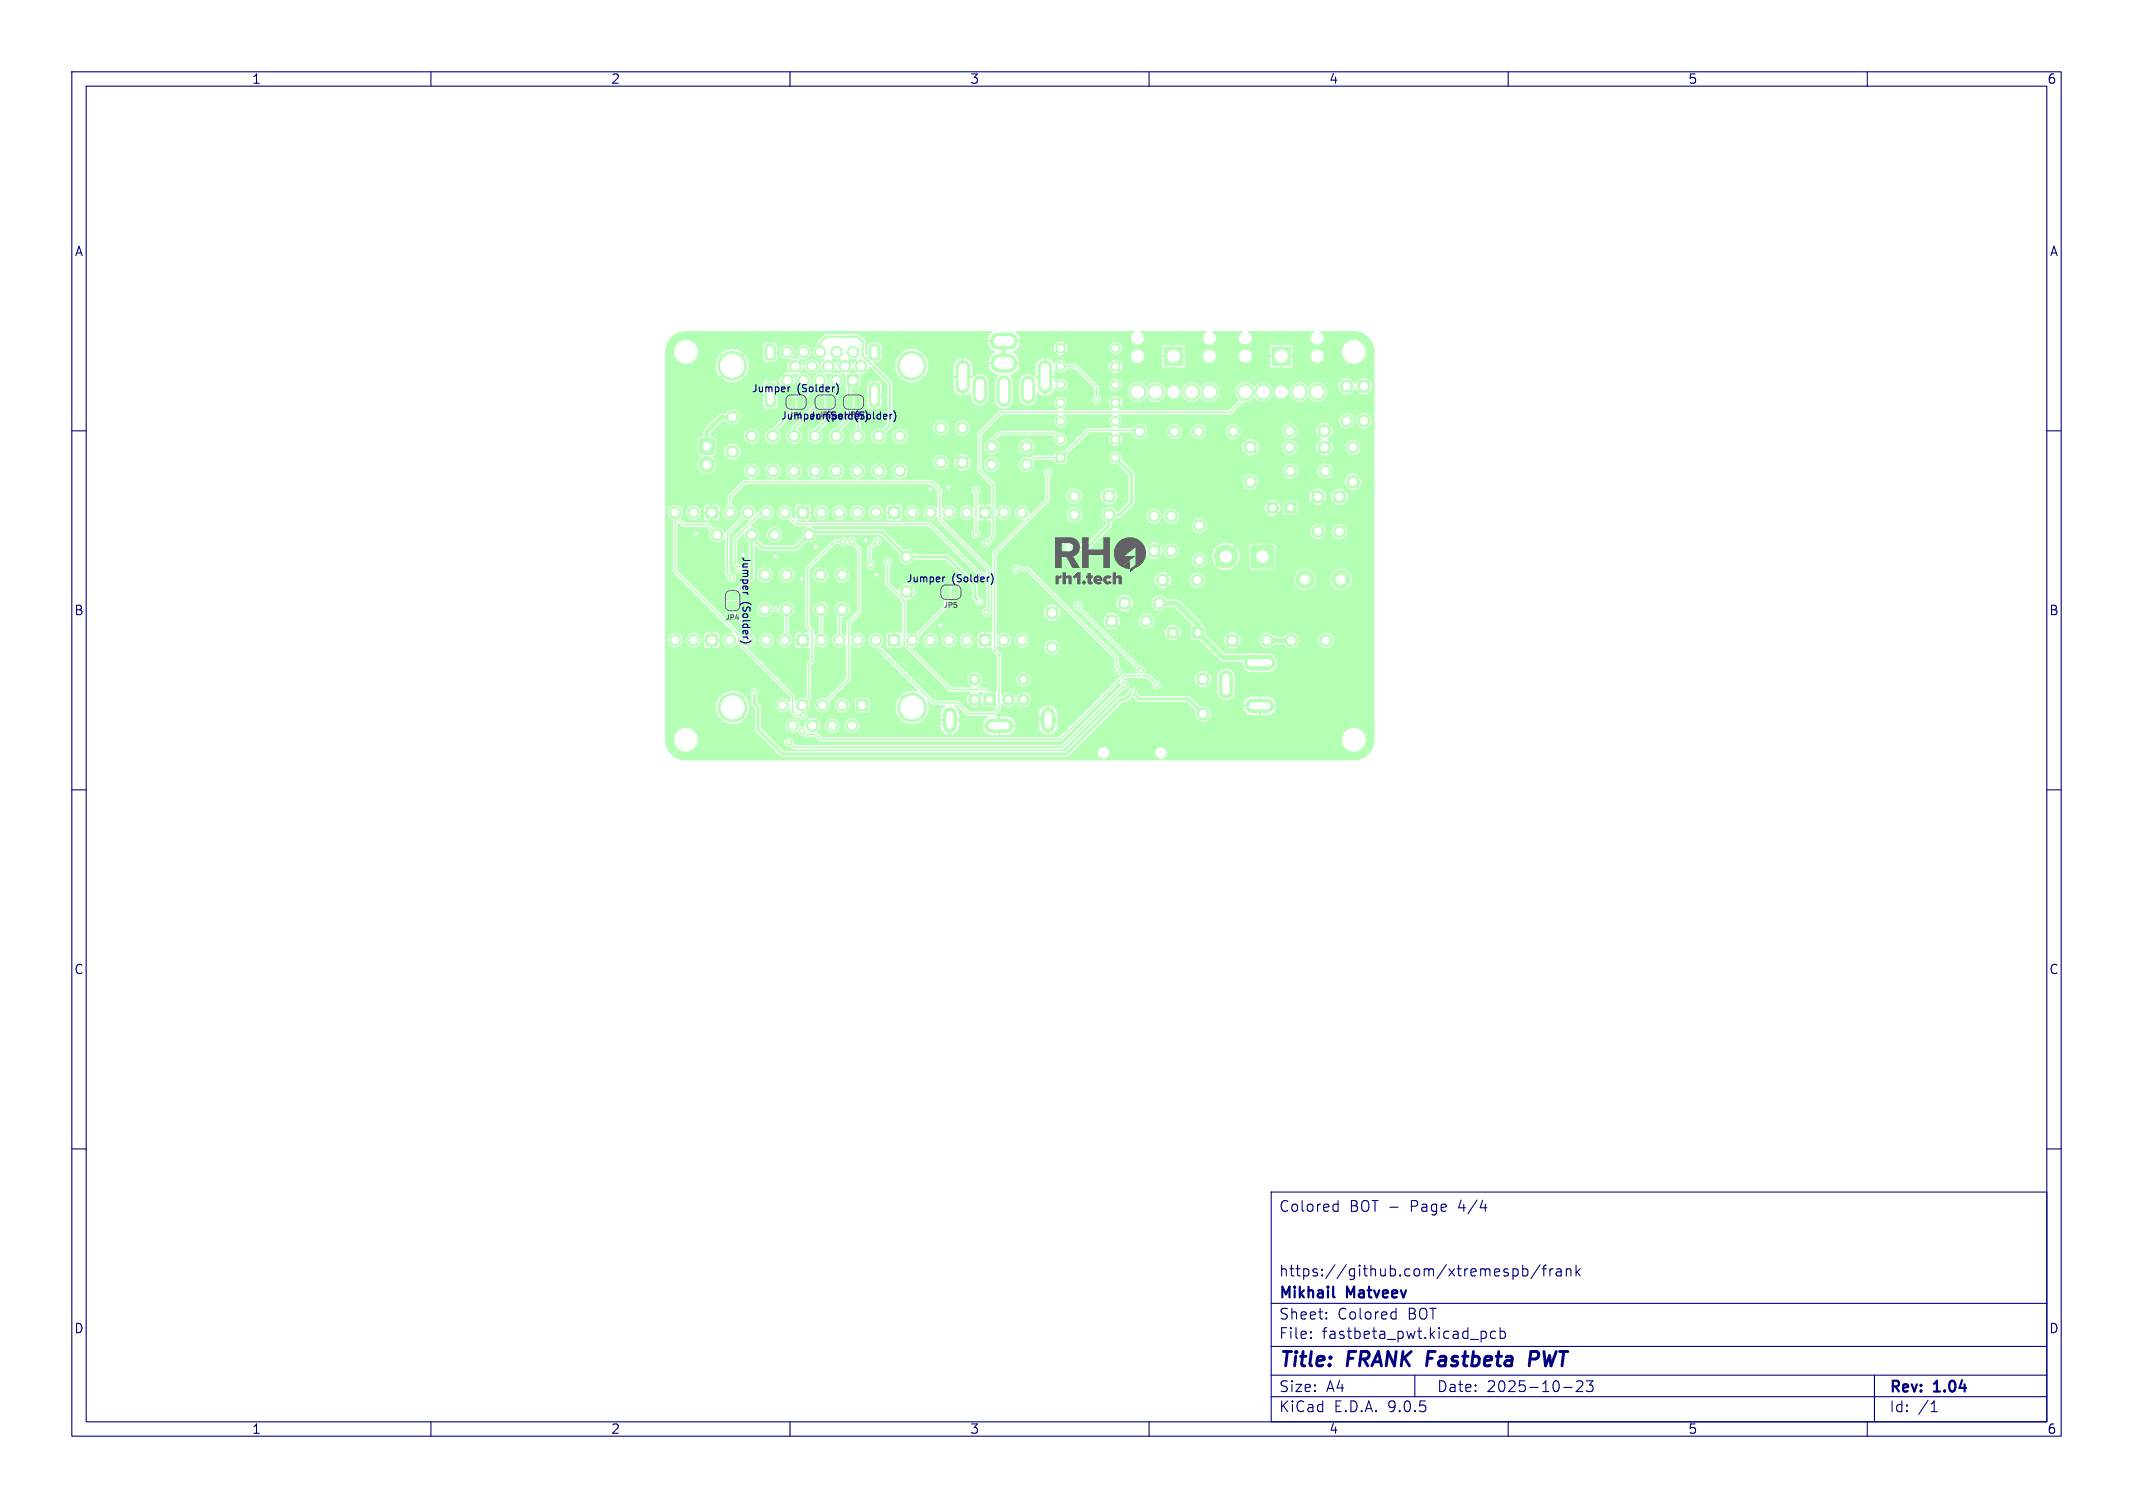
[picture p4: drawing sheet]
<svg xmlns="http://www.w3.org/2000/svg" width="297mm" height="210mm" viewBox="0 0 297 210" stroke-linecap="round" stroke-linejoin="round" font-family="sans-serif">
<defs><g id="words">
<g font-size="2.8" fill="#000080">
<text x="178" y="190.9">Title:</text>
<text x="187.7" y="190.9">FRANK Fastbeta</text>
<text x="214.6" y="190.9">PWT</text>
</g>
<g font-size="2.1" fill="#000080">
<text x="178" y="169">Colored</text>
<text x="187.9" y="169">BOT -</text>
<text x="196.5" y="169">Page</text>
<text x="203.3" y="169">4/4</text>
<text x="178" y="178">https://github.com/xtremespb/frank</text>
<text x="178" y="184">Sheet:</text>
<text x="178" y="181.2">Mikhail</text>
<text x="186.2" y="184">Colored</text>
<text x="187.6" y="181.2">Matveev</text>
<text x="196.1" y="184">BOT</text>
<text x="178" y="186.7">File:</text>
<text x="184.1" y="186.7">fastbeta_pwt.kicad_pcb</text>
<text x="178" y="196.9">KiCad</text>
<text x="178" y="194.1">Size:</text>
<text x="184.7" y="194.1">A4</text>
<text x="185.7" y="196.9">E.D.A.</text>
<text x="193.3" y="196.9">9.0.5</text>
<text x="200" y="194.1">Date:</text>
<text x="207" y="194.1">2025-10-23</text>
<text x="263" y="194.3">Rev:</text>
<text x="263" y="196.9">Id:</text>
<text x="267.1" y="196.9">/1</text>
<text x="269.4" y="194.3">1.04</text>
</g>
<g font-size="1.8" fill="#000080">
<text x="35" y="11.9">1</text>
<text x="85" y="11.9">2</text>
<text x="135" y="11.9">3</text>
<text x="185" y="11.9">4</text>
<text x="235" y="11.9">5</text>
<text x="285" y="11.9">6</text>
<text x="10.3" y="35.9">A</text>
<text x="285.4" y="35.9">A</text>
<text x="10.3" y="85.9">B</text>
<text x="285.3" y="85.9">B</text>
<text x="10.3" y="135.9">C</text>
<text x="285.3" y="135.9">C</text>
<text x="10.3" y="185.9">D</text>
<text x="285.3" y="185.9">D</text>
<text x="35" y="199.9">1</text>
<text x="85" y="199.9">2</text>
<text x="135" y="199.9">3</text>
<text x="185" y="199.9">4</text>
<text x="235" y="199.9">5</text>
<text x="285" y="199.9">6</text>
</g>
<g font-size="1.4" fill="#000080">
<text x="104.6" y="54.8">Jumper</text>
<text x="108.7" y="58.6">Jumper</text>
<text x="111" y="54.8">(Solder)</text>
<text x="112.6" y="58.6">Jumper</text>
<text x="115.1" y="58.6">(Solder)</text>
<text x="119" y="58.6">(Solder)</text>
<text x="103.2" y="77.4" transform="rotate(90 103.2 77.4)">Jumper</text>
<text x="103.2" y="83.8" transform="rotate(90 103.2 83.8)">(Solder)</text>
<text x="126.2" y="81.3">Jumper</text>
<text x="132.6" y="81.3">(Solder)</text>
</g>
<g font-size="1" fill="#000080">
<text x="109.8" y="58.4">JP1</text>
<text x="113.9" y="58.3">JP2</text>
<text x="117.8" y="58.3">JP3</text>
</g>
<g font-size="1" fill="#626262">
<text x="100.9" y="86.6">JP4</text>
<text x="131.3" y="84.8">JP5</text>
</g>
</g></defs>
<g fill="#b3ffb3" stroke="#b3ffb3" stroke-width=".14">
<path d="M177.1 48.3h2.6v2.6h-2.6z"/>
<path d="M166.1 87.4l.2-.1 1.2 .1 .1 .2-.1 1.2-.1 .1-1.3-.1-.1-.1z"/>
<path d="M119.2 97.4h1.6v1.6h-1.6z"/>
<path d="M174.3 76l.1-.1 2.9 .1 .1 .2-.1 2.8-.2 .1-2.8-.1-.1-.1z"/>
<path d="M162.1 48.3h2.6v2.6h-2.6z"/>
<path d="M106.6 53.5l.2-.1h.8h.2l.1 .2 .1 2.7-.1 .2-.2 .2h-.9l-.2-.3z"/>
<path d="M106.6 48.2l.3-.2h.8l.2 .2 .1 1.6-.2 .2-.9 .1-.3-.1z"/>
<path d="M121.1 48.2l.3-.2h.8l.2 .2 .1 1.6-.2 .2-.9 .1-.3-.1z"/>
<path d="M121.1 53.5l.2-.1h.8h.2l.1 .2 .1 2.7-.1 .2-.2 .2h-.9l-.2-.3z"/>
<path d="M137 96.6h1.6v1.6h-1.6z"/>
<path d="M97.4 61.2l.2-.1 1.8 .1 .1 .1-.1 1.9-.1 .1-1.9-.1-.1-.2z"/>
<path d="M179 70l.2-.1 1.2 .1 .1 .2-.1 1.2-.1 .1-1.3-.1-.1-.1z"/>
<path d="M98.4 70.6h1.4v1.5h-1.4z"/>
<path d="M111.1 70.6h1.4v1.5h-1.4z"/>
<path d="M123.8 70.6h1.4v1.5h-1.4z"/>
<path d="M136.5 70.6h1.4v1.5h-1.4z"/>
<path d="M136.5 88.4h1.4v1.5h-1.4z"/>
<path d="M123.8 88.4h1.4v1.5h-1.4z"/>
<path d="M111.1 88.4h1.4v1.5h-1.4z"/>
<path d="M98.4 88.4h1.4v1.5h-1.4z"/>
<path d="M118 52.2h1.6v1.6h-1.6z"/>
<path d="M147 63.1h1.3v1.3h-1.3z"/>
<path d="M101.3 83.8h1.5l-.1 .7-.4 .3h-.7l-.3-.3z"/>
<path d="M101.4 82.6l.4-.1 .8 .1 .1 .3 .1 .6h-1.5v-.6z"/>
<path d="M113.9 55.4l.3-.1h.6v1.5l-.6-.1-.3-.1-.1-.3z"/>
<path d="M115.1 55.3h.6l.3 .3v.7l-.3 .4-.6 .1z"/>
<path d="M111 55.3h.7l.3 .3v.7l-.3 .4-.7 .1z"/>
<path d="M109.8 55.4l.3-.1h.6v1.5l-.6-.1-.3-.1-.1-.3z"/>
<path d="M117.8 55.4l.3-.1h.6v1.5l-.6-.1-.3-.1-.1-.3z"/>
<path d="M119 55.3h.7l.3 .3v.7l-.3 .4-.7 .1z"/>
<path d="M132.6 81.7l.6 .1 .3 .2v.8l-.3 .4h-.6z"/>
<path d="M131.4 81.9l.3-.2h.6v1.5h-.6l-.3-.2-.1-.3z"/>
<circle cx="183.4" cy="54.6" r="1.15"/>
<circle cx="173.4" cy="54.6" r="1.15"/>
<circle cx="180.9" cy="54.6" r="1.15"/>
<circle cx="175.9" cy="54.6" r="1.15"/>
<circle cx="166.7" cy="80.8" r=".85"/>
<circle cx="161.9" cy="80.8" r=".85"/>
<circle cx="163.1" cy="71.9" r=".85"/>
<circle cx="163.1" cy="76.7" r=".85"/>
<circle cx="179.6" cy="62.3" r=".85"/>
<circle cx="184.4" cy="62.3" r=".85"/>
<circle cx="107.6" cy="60.7" r=".85"/>
<circle cx="107.6" cy="65.6" r=".85"/>
<circle cx="179.7" cy="65.6" r=".85"/>
<circle cx="184.5" cy="65.6" r=".85"/>
<circle cx="113.5" cy="60.7" r=".85"/>
<circle cx="113.5" cy="65.6" r=".85"/>
<circle cx="181.7" cy="80.7" r="1.3"/>
<circle cx="186.7" cy="80.7" r="1.3"/>
<circle cx="163.3" cy="88.1" r=".8"/>
<circle cx="186.5" cy="69.2" r=".85"/>
<circle cx="186.5" cy="74" r=".85"/>
<circle cx="187.5" cy="58.6" r=".85"/>
<circle cx="187.5" cy="53.8" r=".85"/>
<circle cx="117.3" cy="80.1" r=".85"/>
<circle cx="117.3" cy="84.9" r=".85"/>
<circle cx="106.5" cy="80.1" r=".85"/>
<circle cx="106.5" cy="84.9" r=".85"/>
<circle cx="117.3" cy="98.2" r=".8"/>
<circle cx="114.5" cy="98.2" r=".8"/>
<circle cx="111.7" cy="98.2" r=".8"/>
<circle cx="109" cy="98.2" r=".8"/>
<circle cx="118.7" cy="101.1" r=".8"/>
<circle cx="115.9" cy="101.1" r=".8"/>
<circle cx="127" cy="98.5" r="2"/>
<circle cx="113.1" cy="101.1" r=".8"/>
<circle cx="102" cy="98.5" r="2"/>
<circle cx="110.3" cy="101.1" r=".8"/>
<circle cx="170.7" cy="77.5" r="1.6"/>
<circle cx="110.6" cy="60.7" r=".85"/>
<circle cx="110.6" cy="65.6" r=".85"/>
<circle cx="146.5" cy="90.2" r=".85"/>
<circle cx="146.5" cy="85.3" r=".85"/>
<circle cx="122.4" cy="60.7" r=".85"/>
<circle cx="122.4" cy="65.6" r=".85"/>
<circle cx="168.4" cy="54.6" r="1.15"/>
<circle cx="158.4" cy="54.6" r="1.15"/>
<circle cx="165.9" cy="54.6" r="1.15"/>
<circle cx="160.9" cy="54.6" r="1.15"/>
<circle cx="179.6" cy="60" r=".85"/>
<circle cx="184.4" cy="60" r=".85"/>
<circle cx="159.6" cy="86.5" r=".85"/>
<circle cx="154.8" cy="86.5" r=".85"/>
<circle cx="134" cy="59.6" r=".85"/>
<circle cx="134" cy="64.4" r=".85"/>
<circle cx="140.4" cy="97.4" r=".8"/>
<circle cx="135.7" cy="97.4" r=".8"/>
<circle cx="142.5" cy="97.4" r=".8"/>
<circle cx="135.7" cy="94.6" r=".8"/>
<circle cx="142.5" cy="94.6" r=".8"/>
<circle cx="183.5" cy="74" r=".85"/>
<circle cx="183.5" cy="69.2" r=".85"/>
<circle cx="114.3" cy="80.1" r=".85"/>
<circle cx="114.3" cy="84.9" r=".85"/>
<circle cx="109.5" cy="80.1" r=".85"/>
<circle cx="109.5" cy="84.9" r=".85"/>
<circle cx="99.8" cy="74.5" r=".85"/>
<circle cx="104.7" cy="74.5" r=".85"/>
<circle cx="131" cy="64.4" r=".85"/>
<circle cx="131" cy="59.6" r=".85"/>
<circle cx="142.9" cy="62.2" r=".85"/>
<circle cx="138.1" cy="62.2" r=".85"/>
<circle cx="126.3" cy="77.6" r=".85"/>
<circle cx="126.3" cy="82.4" r=".85"/>
<circle cx="107.8" cy="74.5" r=".85"/>
<circle cx="112.7" cy="74.5" r=".85"/>
<circle cx="104.7" cy="60.7" r=".85"/>
<circle cx="104.7" cy="65.6" r=".85"/>
<circle cx="166.9" cy="60.1" r=".85"/>
<circle cx="171.7" cy="60.1" r=".85"/>
<circle cx="167" cy="78" r=".85"/>
<circle cx="167" cy="73.2" r=".85"/>
<circle cx="158.7" cy="60.1" r=".85"/>
<circle cx="163.5" cy="60.1" r=".85"/>
<circle cx="154.4" cy="69.1" r=".85"/>
<circle cx="149.6" cy="69.1" r=".85"/>
<circle cx="167.5" cy="94.6" r=".85"/>
<circle cx="167.5" cy="99.4" r=".85"/>
<circle cx="160.7" cy="71.9" r=".85"/>
<circle cx="160.7" cy="76.7" r=".85"/>
<circle cx="176.4" cy="89.2" r=".85"/>
<circle cx="171.6" cy="89.2" r=".85"/>
<circle cx="189.9" cy="58.6" r=".85"/>
<circle cx="189.9" cy="53.8" r=".85"/>
<circle cx="161.4" cy="84" r=".85"/>
<circle cx="156.6" cy="84" r=".85"/>
<circle cx="98.4" cy="64.7" r="1.1"/>
<circle cx="138.1" cy="64.7" r=".85"/>
<circle cx="142.9" cy="64.7" r=".85"/>
<circle cx="125.3" cy="60.7" r=".85"/>
<circle cx="125.3" cy="65.6" r=".85"/>
<circle cx="177.2" cy="70.7" r=".8"/>
<circle cx="149.6" cy="71.7" r=".85"/>
<circle cx="154.4" cy="71.7" r=".85"/>
<circle cx="116.5" cy="60.7" r=".85"/>
<circle cx="116.5" cy="65.6" r=".85"/>
<circle cx="188.4" cy="67.1" r=".85"/>
<circle cx="188.4" cy="62.3" r=".85"/>
<circle cx="174.1" cy="67.1" r=".85"/>
<circle cx="174.1" cy="62.3" r=".85"/>
<circle cx="94" cy="71.4" r=".84"/>
<circle cx="96.6" cy="71.4" r=".8"/>
<circle cx="101.6" cy="71.4" r=".8"/>
<circle cx="104.2" cy="71.4" r=".8"/>
<circle cx="106.7" cy="71.4" r=".8"/>
<circle cx="109.3" cy="71.4" r=".8"/>
<circle cx="114.3" cy="71.4" r=".8"/>
<circle cx="116.9" cy="71.4" r=".8"/>
<circle cx="119.4" cy="71.4" r=".8"/>
<circle cx="122" cy="71.4" r=".8"/>
<circle cx="127" cy="71.4" r=".8"/>
<circle cx="129.6" cy="71.4" r=".8"/>
<circle cx="132.1" cy="71.4" r=".8"/>
<circle cx="134.7" cy="71.4" r=".8"/>
<circle cx="139.7" cy="71.4" r=".8"/>
<circle cx="142.3" cy="71.4" r=".8"/>
<circle cx="142.3" cy="89.2" r=".8"/>
<circle cx="139.7" cy="89.2" r=".8"/>
<circle cx="134.7" cy="89.2" r=".8"/>
<circle cx="132.1" cy="89.2" r=".8"/>
<circle cx="129.6" cy="89.2" r=".8"/>
<circle cx="127" cy="89.2" r=".8"/>
<circle cx="122" cy="89.2" r=".8"/>
<circle cx="119.4" cy="89.2" r=".8"/>
<circle cx="116.9" cy="89.2" r=".8"/>
<circle cx="114.3" cy="89.2" r=".8"/>
<circle cx="109.3" cy="89.2" r=".8"/>
<circle cx="106.7" cy="89.2" r=".8"/>
<circle cx="104.2" cy="89.2" r=".8"/>
<circle cx="101.6" cy="89.2" r=".8"/>
<circle cx="96.6" cy="89.2" r=".8"/>
<circle cx="94" cy="89.2" r=".8"/>
<circle cx="102" cy="58.1" r=".85"/>
<circle cx="102" cy="62.9" r=".85"/>
<circle cx="102" cy="50.9" r="2"/>
<circle cx="127" cy="50.9" r="2"/>
<circle cx="116.5" cy="53" r=".8"/>
<circle cx="114.2" cy="53" r=".8"/>
<circle cx="111.9" cy="53" r=".8"/>
<circle cx="109.6" cy="53" r=".8"/>
<circle cx="119.9" cy="51" r=".8"/>
<circle cx="117.6" cy="51" r=".8"/>
<circle cx="115.3" cy="51" r=".8"/>
<circle cx="113" cy="51" r=".8"/>
<circle cx="110.8" cy="51" r=".8"/>
<circle cx="118.8" cy="49" r=".8"/>
<circle cx="116.5" cy="49" r=".8"/>
<circle cx="114.2" cy="49" r=".8"/>
<circle cx="111.9" cy="49" r=".8"/>
<circle cx="109.6" cy="49" r=".8"/>
<circle cx="119.4" cy="60.7" r=".85"/>
<circle cx="119.4" cy="65.6" r=".85"/>
<circle cx="147.7" cy="61.2" r=".65"/>
<circle cx="147.7" cy="58.7" r=".65"/>
<circle cx="147.7" cy="56.1" r=".65"/>
<circle cx="147.7" cy="53.6" r=".65"/>
<circle cx="147.7" cy="51" r=".65"/>
<circle cx="147.7" cy="48.5" r=".65"/>
<circle cx="155.3" cy="48.5" r=".65"/>
<circle cx="155.3" cy="51" r=".65"/>
<circle cx="155.3" cy="53.6" r=".65"/>
<circle cx="155.3" cy="56.1" r=".65"/>
<circle cx="155.3" cy="58.7" r=".65"/>
<circle cx="155.3" cy="61.2" r=".65"/>
<circle cx="155.3" cy="63.7" r=".65"/>
<circle cx="184.6" cy="89.2" r=".85"/>
<circle cx="179.8" cy="89.2" r=".85"/>
<circle cx="113.6" cy="76.2" r=".4"/>
<circle cx="132.1" cy="67.9" r=".4"/>
<circle cx="129.5" cy="68.2" r=".4"/>
<circle cx="108" cy="77.5" r=".4"/>
<circle cx="131" cy="87.1" r=".4"/>
<circle cx="96.9" cy="74.3" r=".4"/>
<circle cx="103.5" cy="77.3" r=".4"/>
<circle cx="120.5" cy="75.3" r=".4"/>
<circle cx="111.6" cy="80.7" r=".4"/>
<circle cx="122" cy="80.1" r=".4"/>
<circle cx="136.4" cy="83.8" r=".35"/>
<circle cx="105" cy="96.4" r=".4"/>
<circle cx="148.8" cy="76.3" r=".35"/>
<circle cx="157.7" cy="96.4" r=".4"/>
<circle cx="121.2" cy="78.6" r=".4"/>
<circle cx="135.9" cy="68.3" r=".4"/>
<circle cx="135.9" cy="74.4" r=".4"/>
<circle cx="122.1" cy="75.4" r=".4"/>
<circle cx="137.4" cy="75.7" r=".4"/>
<circle cx="111.8" cy="99.6" r=".4"/>
<circle cx="123.6" cy="78.3" r=".4"/>
<circle cx="109.8" cy="103.3" r=".4"/>
<circle cx="101.9" cy="80.5" r=".4"/>
<circle cx="156.6" cy="95.3" r=".4"/>
<circle cx="161" cy="95.4" r=".4"/>
<circle cx="111.7" cy="101.8" r=".4"/>
<circle cx="155.5" cy="93.3" r=".4"/>
<circle cx="141.5" cy="79.3" r=".4"/>
<circle cx="150" cy="84.3" r=".4"/>
<circle cx="158.8" cy="93.4" r=".4"/>
<circle cx="137.4" cy="85.3" r=".4"/>
<circle cx="117.4" cy="75.4" r=".4"/>
<circle cx="118.6" cy="75.4" r=".4"/>
<circle cx="152.7" cy="55.6" r=".4"/>
<circle cx="145.9" cy="65.8" r=".4"/>
</g>
<path d="M134.1 51.1v2.7M136.4 53.3v2M139.8 53.3v2.4M143.1 53.3v2M145.5 51.1v2.7M132.3 99.5v1.5M146 99.5v1.5M170.7 94.3v2M174.4 98.3h2M138.1 101.1h2" fill="none" stroke="#b3ffb3" stroke-width="2"/>
<path d="M174.3 92.3h2.2" fill="none" stroke="#b3ffb3" stroke-width="2.2"/>
<path d="M139 47.5h1.5" fill="none" stroke="#b3ffb3" stroke-width="2.4"/>
<path d="M139.3 50.6h1" fill="none" stroke="#b3ffb3" stroke-width="2.7"/>
<path d="M104.7 74.8v5.5l-2.7 2.7M112.7 74.5l-1.9 1.8h-4.6l-1.5-1.5M113 74.1h9.8l3.5 3.5h5.5l4 3.9v1.7l.6 .6M155.3 63.7l2.3 2.3v4l-1.7 1.7h-1.5v1.5l-3.1 3.1h-2.5M157.7 96.4h.1M157.7 96.4l-1 1h-.6l-7.6 7.6h-39.6l-3.4-3.4v-3.1l-.5-.5v-1.6M157.7 96.4l.9 .9h6.8l2.1 2.1" fill="none" stroke="#b3ffb3" stroke-width=".4"/>
<g fill="none" stroke="#b3ffb3" stroke-width=".2">
<path d="M147.7 51h2l3 3v1.6M158.5 59.9h-7l-3.8 3.8h-3.8l-1 1M173.4 55.3l-2.1 2.1h-31.9l-3 3v5.2l1.9 1.9v7.2l-.9 1M94 71.4v8.2l8.9 8.9v1l7.4 7.4v2.2l.6 .5h.9M94 71.9l1.2 1.2h3.2l1.4 1.4M101.6 71.4v-2.2l2.1-2.1h26l1.2 1.1v4.2l6.8 6.8v5.8l-.3 .3M104.2 71.4l-2.9 2.9v5.6l.6 .6M106.7 71.4h-.7l-3.7 3.6v3.6l.7 .7M109.3 71.4l1.6 1.6h18.6l7.1 7.1M117.4 75.4h-1.2l-3.8 3.8v8.1l.7 .6v4.2l-.5 .4v4.8l-.4 .5M118.6 75.4l1 1.1v8.7l-1.5 1.5v7.9l-3.6 3.6M122.1 75.4l-1 1v2.1l.1 .1"/>
<path d="M123.6 78.3v3.1l2.3 2.3v5.9l6.4 6.4h4.9l.6 .7v.3M135.9 68.3v6.1M141.5 79.3h1.6l12.4 12.4v1.6M145.9 65.8v3.8l-7.4 7.4v13.6l.6 .6v7.5l-.7 .7h-3.6l-1.5-1.5h-3.3l-8-8M147.7 61.2l-.9-.9h-7.6l-1.1 1.1v.8M102 84.3v1.1l2.2 2.1v1.7M106.5 84.9h3v4M114.3 85v4.2M116.9 85.3v3.9M131.8 82.5v1.9l-4.8 4.8M133.3 81.1v1.2M150 84.3v.1l8.7 8.8h.1"/>
<path d="M156.6 95.3l-8.6 8.8h-37.5l-.7-.8M156.6 95.3l.1 .1M158.8 93.1v.1M158.8 93.2v.2M161 95.3l-1.1-1.2h-3.5l-8.8 8.8h-33.4l-.6-.6h-1.4l-.5-.5M161 95.3v.1"/>
</g>
<path d="M110.2 56v1.5l-2.6 2.6M114 56.3l-3.4 3.4v.4M114.2 49v-1.3l.8-.8h4.4l.7 .7v1.9l3.8 3.8v5.9l-1.5 1.5M114.2 53l-2.7 2.7M115.6 56v2l-2.1 2.1M116.5 53l-2.2 2.2v.4M118.2 53.5v4.8l-1.7 1.8M119.5 56v4l-.1 .1" fill="none" stroke="#b3ffb3" stroke-width=".3"/>
<path d="M102 58.1h-1.6l-2 2v2.1" fill="none" stroke="#b3ffb3" stroke-width=".6"/>
<path d="M161.4 84h2.4l3 3v1.1l3.5 3.5h4.4M176.4 89.2h3.4" fill="none" stroke="#b3ffb3" stroke-width=".7"/>
<g fill="#b3ffb3">
<path d="M136.3 96.3l.6 .1-.1 .4-.1 .1-.1-.1-.5 .5-.2-.3 .5-.5z"/>
<path d="M94.3 72.8h.2l.6 .6h3.2l.6 .5a1.1 1.1 0 0 0 .5 1.5 1.1 1.1 0 0 0 1.4-.5l.2 .1v5a.7 .7 0 0 1 .3 .7 .62 .62 0 0 0 .8 .3 .62 .62 0 0 0 .4-.8 .62 .62 0 0 0-.8-.3l-.1-.2v-5.3l2.1-2.1 .7 .1v.1l-2.3 2.4v3.8a.71 .71 0 0 1 .4 .8 .62 .62 0 0 0 .8 .3 .62 .62 0 0 0 .3-.8 .62 .62 0 0 0-.8-.4l-.2-.2v-3.2l.9-.9a1.46 1.46 0 0 0 .8 1.2v4.6l-2.1 2.2h-.7l-.3 .3-.2 .3v1.5l.3 .4a.39 .39 0 0 1 .4 .5l.1 .2 2.1 2.1v.6l-.6 .4-.1-.1-.1-.2-8.8-8.8z"/>
<path d="M110.3 52.1l.9-.1 .1 .1-.5 .9-.3-.7-.4 .4-.3-.2z"/>
<path d="M115.8 51.2l.4 .5 .3-.4 .2 .4 .5-.5 .2 .2-.4 .5v.1l-.1 .1-.5-.1-.4 .1-.1-.1 .1-.1-.4-.5z"/>
<path d="M118.1 51.2l.4 .5 .3-.4 .2 .4 .5-.5 .2 .2-.5 .6h-.8l-.5-.6z"/>
<path d="M118.2 50l1.1-.1-.1 .2 .5 .5-.2 .2-.5-.5-.2 .4-.3-.4-.4 .5-.2-.2 .4-.5z"/>
<path d="M116 50l1-.1v.2l.4 .5-.2 .2-.5-.5-.2 .4-.3-.4-.4 .5-.2-.2 .4-.5z"/>
<path d="M93.4 47a2.9 2.9 0 0 1 2.1-.9h42.7v.1l-.6 .7-.1 .5h.9v.3h-.9a1.66 1.66 0 0 0 1.1 1.3v.1a1.63 1.63 0 0 0-1 1.3h.9v.3h-.9l.1 .3a1.77 1.77 0 0 0 1.3 1.3l-.3 .5-.1 .4h-1v-.2a1.24 1.24 0 0 0-1-.9 1.24 1.24 0 0 0-1.2 .5h-.7v-.3h.7v-1.3a1.3 1.3 0 0 0-1.2-1.2v.9h-.3v-.9l-.7 .3-.4 .7h-3.5l-.3-.9-.3-.5-.5 .5-.2-.2 .5-.5a2.3 2.3 0 0 0-3.1 0l.5 .5-.2 .2-.5-.5a2.3 2.3 0 0 0 0 3.1l.5-.5 .2 .2-.5 .5a2.3 2.3 0 0 0 3.1 0l-.5-.5 .2-.2 .5 .4 .4-.7 .2-.9h3.5v1.5h.7v.3h-.7v1.5a1.3 1.3 0 0 0 1.1 1v-.8h.3v.8l.4-.1 .6-.3v.7a1.2 1.2 0 0 0 1.2 1.1 1.2 1.2 0 0 0 1.2-1.1v-2.2h1v2.8a1.2 1.2 0 0 0 1.3 .9 1.2 1.2 0 0 0 1.1-1.1v-2.6l-.2-.5-.2-.4v-.1a1.64 1.64 0 0 0 1.3-1.5h-.8v-.3h.8v-.2a2.13 2.13 0 0 0-.9-1.2v-.1a1.48 1.48 0 0 0 1-1.2h-.8v-.3h.8l-.1-.5-.5-.7v-.1h16.6v.2a.91 .91 0 0 0-.3 1.4 .91 .91 0 0 0 1.5-.1 .91 .91 0 0 0-.5-1.4l.1-.1h9.2v.2a.91 .91 0 0 0-.3 1.4 .91 .91 0 0 0 1.5-.1 .91 .91 0 0 0-.5-1.4l.1-.1h4.2v.2a.91 .91 0 0 0-.3 1.4 .91 .91 0 0 0 1.5-.1 .91 .91 0 0 0-.5-1.4l.1-.1h9.2v.2a.91 .91 0 0 0-.3 1.4 .91 .91 0 0 0 1.5-.1 .91 .91 0 0 0-.5-1.4l.1-.1h4.7a2.89 2.89 0 0 1 2.9 2.8h-1.2l-.1-.3a1.65 1.65 0 0 0-1.4-1.2 1.65 1.65 0 0 0-1.7 .9h-7l-.3-.3h-1.1v.8h-.3v-.8h-1.2l-.3 .3h-11.8l-.3-.3h-1.1v.8h-.3v-.8h-1.2l-.2 .2-.1 .2h-5.6a.85 .85 0 0 0-.9-.8 .85 .85 0 0 0-.8 .8h-5.9l-.1-.5-.5 .4-.2-.2 .4-.4-.6-.1-.5 .1 .4 .4-.2 .2-.4-.4-.2 .7 .2 .5 .4-.4 .2 .2-.4 .4 .7 .1 .4-.1-.4-.4 .2-.2 .5 .4 .1-.7h5.9a.85 .85 0 0 0 .8 1 .85 .85 0 0 0 .9-1h5.6v1.1h.8h-3.3v-.2a.9 .9 0 0 0-1.5-.4 .9 .9 0 0 0 .3 1.5 .9 .9 0 0 0 1.2-.9h3.3v.3h-.8v1.1h-5.6l-.1-.4-.4 .4-.2-.2 .4-.4-.7-.2-.5 .2 .4 .4-.2 .2-.4-.4-.1 .4v.4l.1 .3 .4-.4 .2 .2-.4 .4 .7 .2 .5-.2-.4-.4 .2-.2 .4 .4 .1-.7h5.6l.3 .3h1.2v-.8h.3v.8h1.1l.3-.3v-1.1h-.8v-.3h.8v-1.2h11.8v1.2h.8h-3.3v-.2a.9 .9 0 0 0-1-.6 .9 .9 0 0 0-.8 .8h-3.2v-.2a.9 .9 0 0 0-1.5-.4 .9 .9 0 0 0 .3 1.5 .9 .9 0 0 0 1.2-.9h3.2v.2a.9 .9 0 0 0 1 .8 .9 .9 0 0 0 .8-1h3.3v.3h-.8v1.1l.2 .2 1.3 .1v-.8h.3v.8h1.1l.3-.3v-1.1h-.8v-.3h.8v-1.2h7l-.1 .6v.6h-2.6a.9 .9 0 0 0-1.4-.7 .9 .9 0 0 0 0 1.6 .9 .9 0 0 0 1.4-.7v-.2h2.6a1.65 1.65 0 0 0 1.9 1.1 1.65 1.65 0 0 0 1.4-1.7h1.2v4.8h-.3l-.3-.6-.5 .5-.2-.3 .5-.4a1.14 1.14 0 0 0-1.4 0l.5 .4-.2 .3-.5-.5-.2 .4h-.2l-.2-.4-.5 .5-.2-.3 .5-.4a1.14 1.14 0 0 0-1.4 0l.5 .4-.2 .3-.5-.5-.1 .1a1.14 1.14 0 0 0 .1 1.3l.5-.5 .2 .2-.3 .3h-2.2a1.38 1.38 0 0 0-1.1-1.2 1.38 1.38 0 0 0-1.5 .7 1.4 1.4 0 0 0-1.5-.7 1.4 1.4 0 0 0-1.1 1.2h-.3v-.2a.9 .9 0 0 0-1-.6 .9 .9 0 0 0-.8 .8h-.2l-.1-.2a1.39 1.39 0 0 0-1.1-1 1.39 1.39 0 0 0-1.4 .7 1.4 1.4 0 0 0-1.5-.7 1.4 1.4 0 0 0-1.1 1.2h-2.3l-.1-.2a1.39 1.39 0 0 0-1.1-1 1.39 1.39 0 0 0-1.4 .7 1.4 1.4 0 0 0-1.5-.7 1.4 1.4 0 0 0-1.1 1.2h-.3v-.2a.9 .9 0 0 0-1-.6 .9 .9 0 0 0-.8 .8h-.2l-.1-.2a1.39 1.39 0 0 0-1.1-1 1.39 1.39 0 0 0-1.4 .7l-.1-.1a1.35 1.35 0 0 0-2-.4h-1.4l-.1-.2a.85 .85 0 0 0-1.4-.3 .85 .85 0 0 0 .3 1.4 .85 .85 0 0 0 1.2-.9h1.4l-.1 .1a1.37 1.37 0 0 0 .1 2.1 1.37 1.37 0 0 0 2-.5 1.4 1.4 0 0 0 1.6 .7 1.4 1.4 0 0 0 1.1-1.4h.2a.9 .9 0 0 0 .9 1 .9 .9 0 0 0 .9-1h.3v.2a1.38 1.38 0 0 0 1 1.2 1.38 1.38 0 0 0 1.5-.7 1.4 1.4 0 0 0 1.6 .7 1.4 1.4 0 0 0 1.1-1.4h2.3l.1 .6 .3 .6-1.4 1.4h-15.2l-.1-.1 .1-.1-.4-.4 .2-.2 .4 .4 .1-.3v-.4l-.1-.4-.4 .4-.2-.2 .4-.4-.7-.2-.5 .2 .2 .1h-1.6l-.3-.5-.1-1.2-3-3-1.4-.1a.95 .95 0 0 0-.8-.5 .95 .95 0 0 0-.9 .6l-.1-.1a1.28 1.28 0 0 0-1-.9v.9h-.3v-.9l-.2 .1a1.3 1.3 0 0 0-1 1.1v1.3h.7v.3h-.7a1.24 1.24 0 0 0-1.3-.5 1.24 1.24 0 0 0-1 1.1l.1 2.4a1.2 1.2 0 0 0 1.2 .9 1.2 1.2 0 0 0 1.1-1.1l.1-.7 .6 .3 .4 .1v-.8h.3v.8a1.45 1.45 0 0 0 1.2-1.1 .91 .91 0 0 0 .9 .4 .91 .91 0 0 0 .7-.7 .9 .9 0 0 0-.6-.9 .9 .9 0 0 0-1 .3l-.1-.5h-.7v-.3h.7l.1-.8a.97 .97 0 0 0 1.6-.2l1.1 .1 2.8 2.7v1a.61 .61 0 0 0 0 1 .61 .61 0 0 0 .9-.6h1.6l.2 .3-.2 .2-.4-.4a.93 .93 0 0 0 0 1.1l.4-.4 .2 .2-.4 .4 .1 .1-.1 .1h-6.7l-.1-.2a.87 .87 0 0 0 .4-1.3 .87 .87 0 0 0-1.4 .1 .87 .87 0 0 0 .5 1.3l-.1 .1h-7.9l-2.5 2.4h-1.8a1.06 1.06 0 0 0-1.1-1 1.06 1.06 0 0 0-1 1h-.9l-.1-.2a1.05 1.05 0 0 0-.9-.8 1.05 1.05 0 0 0-1 .6h-5.8l-.1-5.9-2.6-2.8v-.5h.3v.5h.5l.3-.4 .1-.8h-.6v-.3h.6v-.6a.69 .69 0 0 0-.9-.6v.5h-.3v-.5l-.5 .1-.2 .2-.1 .3v.6h.5v.3h-.5l-.1 .3h-.1l-.1-.2-.1-1.9-.9-.9h-4.5l-1.1 1-.1 .5a1.06 1.06 0 0 0-.5 1.4 1.06 1.06 0 0 0 1.4 .5v.2l.4 .5-.2 .2-.4-.5-.4 .7a1.15 1.15 0 0 0-1.3-1 1.2 1.2 0 0 0-.8 1l-.1-.1-.3-.6-.4 .5-.2-.2 .4-.5v-.1a1.06 1.06 0 0 0 1.2-.2 1.06 1.06 0 0 0 .2-1.3 1.03 1.03 0 0 0-1.6-.2 1.03 1.03 0 0 0 .1 1.6v.1l-.6-.1-.4 .1-.1-.1a1.01 1.01 0 0 0 .2-1.5 1.01 1.01 0 0 0-1.5-.1h-.6l-.3-.5-.3-.1h-.3v.5h-.3v-.5a.69 .69 0 0 0-.8 .6v.6h.5v.3h-.5v.8l.3 .4h.5v-.5h.3v.5a.69 .69 0 0 0 .9-.6v-.6h-.6v-.3h.6v-.6h.6a1.03 1.03 0 0 0-.1 1.3 1.03 1.03 0 0 0 1.3 .3v.2l.4 .5-.2 .2-.4-.5-.2 .5h-5.4l-.3-.9-.3-.5-.5 .5-.2-.2 .5-.5a2.3 2.3 0 0 0-2.6-.3h-3.7l-.1-.3a1.65 1.65 0 0 0-2.7-.9 1.65 1.65 0 0 0 .5 2.8 1.65 1.65 0 0 0 2.3-1.6h3.7l-.5 .3 .5 .5-.2 .2-.5-.5a2.3 2.3 0 0 0 0 3.1l.5-.5 .2 .2-.5 .5a2.3 2.3 0 0 0 3.1 0l-.5-.5 .2-.2 .5 .4 .4-.7 .2-.9h5.4v.5l.2 .4 .4-.5 .2 .2-.5 .5a1.17 1.17 0 0 0-1.1 .2l.5 .4-.2 .2-.5-.4v.1a1.09 1.09 0 0 0 0 1.2l.5-.4 .2 .2-.3 .3h-.8a.69 .69 0 0 0-.9-.6v.6h-.3v-.6h-.5l-.3 .4v1.4h.5v.3h-.5v1.2a.69 .69 0 0 0 .8 .6v-.7h.3v.7l.5-.1 .3-.3 .1-1.4h-.6v-.3h.6v-1.2h.8l-.2 .2a1.09 1.09 0 0 0 1.4 0l-.5-.5 .3-.2 .4 .4 .3-.6a1.15 1.15 0 0 0 1.4 .9 1.03 1.03 0 0 0 .6-1.3 1.03 1.03 0 0 0-1.4-.5v-.2l-.4-.5 .2-.2 .4 .5 .4-.7a1.15 1.15 0 0 0 1.3 1 1.2 1.2 0 0 0 .8-1l.1 .1 .3 .6 .4-.5 .2 .2-.4 .5v.1a1.1 1.1 0 0 0-1.2 .2 1.1 1.1 0 0 0-.3 1.2l-1.6 1.6-1.5 .1-.4 .2-.2 .3v.7l.1 .4 .2 .2 .1 .4-.7 .7h-6.2v-.2a1.1 1.1 0 0 0-.9-.8 1.1 1.1 0 0 0-1.1 .6h-.6l-.3 .1-2.1 2.1-.1 1.1h-.5l-.2 .2-.1 2 .2 .2 .4 .2v.1a1.31 1.31 0 0 0-.3 2 1.31 1.31 0 0 0 2 0 1.31 1.31 0 0 0-.3-2l.1-.1a.5 .5 0 0 0 .5-.4v-1.9l-.2-.3-.6-.1v-.5l1.7-1.7h.4a1.07 1.07 0 0 0 1.3 .5 1.07 1.07 0 0 0 .7-1.1h6.2l-1.6 1.6a1.37 1.37 0 0 0-1 1h-.9v-.2a1.06 1.06 0 0 0-1.8-.4 1.06 1.06 0 0 0 .4 1.7 1.06 1.06 0 0 0 1.4-1.1h.9v.3a1.07 1.07 0 0 0 1.5 .8 1.07 1.07 0 0 0 .2-1.8l2.2-2.2 .1-.7 1-.1 .4-.2 .2-.4v-.8l1.5-1.6a1.07 1.07 0 0 0 1.4-.4 1.07 1.07 0 0 0-.4-1.4l.1-.1 .6 .1 .4-.1 .1 .1a1.17 1.17 0 0 0-.4 1.3l-1.8 1.9-.2 .9-3.2 3.3-.1 .2a1.1 1.1 0 0 0-.6 1.2 1.1 1.1 0 0 0 1.1 .9 1.1 1.1 0 0 0 .9-.9 1.1 1.1 0 0 0-.6-1.2l2.8-2.8 1.3 .1 .1 .9-1.8 1.8a1.07 1.07 0 0 0-.9 1.4 1.07 1.07 0 0 0 1.7 .5 1.07 1.07 0 0 0 0-1.7l1.7-1.7v-1.3l.3-.4 .1-.8a.71 .71 0 0 0-.7-.7h-.5l-.1-.1 1.1-1a1.04 1.04 0 0 0 1.3-.5 1.04 1.04 0 0 0-.4-1.3l.2-.1 .6 .2 .1 2.9-.4 .4v.8l.4 .6v1.3l-1.5 1.5a1.07 1.07 0 0 0-.9 1.4 1.07 1.07 0 0 0 1.6 .5 1.07 1.07 0 0 0 .1-1.7l1.3-1.4 .1-1.5 .2-.1 .4 .2-.1 2.6a1.07 1.07 0 0 0-.6 1.6 1.07 1.07 0 0 0 1.7 .2 1.07 1.07 0 0 0-.3-1.7v-2.9l.3-.4v-.8a.71 .71 0 0 0-.6-.7l-.7 .1-.3-.1v-1h1l.2-.1v-1.7l.8-.3-.5-.5 .3-.2 .4 .5 .2-.6h.2l2.4 2.4v.2h-.8a.69 .69 0 0 0-.9-.6v.6h-.3v-.6h-.5l-.3 .4v1.4h.5v.3h-.5v1.2a.69 .69 0 0 0 .8 .6v-.7h.3v.7l.5-.1 .3-.3 .1-1.4h-.6v-.3h.6v-1.2h.8v5.3l-.8 .8a1.06 1.06 0 0 0-1.5 .8 1.06 1.06 0 0 0 1.2 1.2 1.06 1.06 0 0 0 .8-1.5l.9-.9 .1-.3h5.8a1.05 1.05 0 0 0 .7 1.5 1.05 1.05 0 0 0 1.3-1.1h.9v.2a1.06 1.06 0 0 0 1.1 .9 1.06 1.06 0 0 0 1-1.1h1.8l-.7 .7-.1 .4h-9.7a1.06 1.06 0 0 0-1.7-.7 1.06 1.06 0 0 0 0 1.7 1.06 1.06 0 0 0 1.7-.7v-.3h9.7v2.2h-33l-.2-.6-.5 .5-.2-.2 .5-.5-.1-.1a1.14 1.14 0 0 0-1.3 .1l.5 .5-.3 .2-.4-.5-.1 .1a1.14 1.14 0 0 0 .1 1.3l.4-.5 .3 .3-.5 .4 .1 .1a1.14 1.14 0 0 0 1.3-.1l-.5-.4 .2-.3 .5 .5 .2-.4v-.4h33v1.5h-.9l-.3-.6-.5 .5-.2-.2 .5-.5a1.14 1.14 0 0 0-1.4 0l.5 .5-.2 .2-.5-.5-.2 .6h-.8a1.06 1.06 0 0 0-1.7-.8 1.06 1.06 0 0 0 0 1.8 1.06 1.06 0 0 0 1.7-.8v-.2h.8v.4l.2 .4 .5-.5 .2 .3-.5 .4a1.14 1.14 0 0 0 1.4 0l-.5-.4 .2-.3 .5 .5 .2-.4 .1-.4h.9v1.4l1.9 1.9v2.6l-.1 .1h-.6v.6h-.3v-.6h-.8v-1.4a.63 .63 0 0 0 .2-1 .63 .63 0 0 0-1 0 .63 .63 0 0 0 .2 1v1.8l-.1 .1a1.03 1.03 0 0 0-1.5-.1 1.03 1.03 0 0 0 0 1.5 1.03 1.03 0 0 0 1.5-.2l.1 1.8a.61 .61 0 0 0-.2 .9 .61 .61 0 0 0 .9 .1 .61 .61 0 0 0-.1-.9v-1.5l.8 .1v-.6h.3v.6h.6l.1 .1v2l-.5 .5a.62 .62 0 0 0-.7 .5 .62 .62 0 0 0 .7 .7 .62 .62 0 0 0 .5-.8l.6-.7v-3.1h.1a1.02 1.02 0 0 0 1.6 .5 1.02 1.02 0 0 0 0-1.7 1.02 1.02 0 0 0-1.6 .6l-.1-.1v-3.6l-1.9-2v-4.9l2.9-2.8h7.7l.1 .1a.87 .87 0 0 0-.3 1.5 .87 .87 0 0 0 1.4-.4 .93 .93 0 0 0-.5-1.1l.1-.1h6.8l.1 .2a.89 .89 0 0 0-.5 .7 .89 .89 0 0 0 .5 .9l-.1 .1h-3.4l-1.6 1.5h-1.4a.94 .94 0 0 0-1.2-.7l-.5-.4h-7.6l-1.3 1.1a1.06 1.06 0 0 0-.8 1.5 1.06 1.06 0 0 0 1.7 .4 1.06 1.06 0 0 0-.1-1.7l.7-.7h7.2l.3 .3a.86 .86 0 0 0 .6 1.1 .86 .86 0 0 0 1-.9h1.4l-1 1h-4.9a1.06 1.06 0 0 0-1.6-.8 1.06 1.06 0 0 0 0 1.8 1.06 1.06 0 0 0 1.6-.8v-.2h4.9l-.8 .8h-1.1l-.3 .5h-2.9l-.3 .3a1.14 1.14 0 0 0-1.6 .9h-2.8v-.2a1.06 1.06 0 0 0-1.7-.5 1.06 1.06 0 0 0 .3 1.8 1.06 1.06 0 0 0 1.4-1.1h2.8v.2a1.08 1.08 0 0 0 1.4 .9 1.08 1.08 0 0 0 .6-1.6l.1-.1h2.7l.3 .6h1.4l.1-.2 .1-1.1 3.1-3.1h3.1l.1 .1-.2 .1 .4 .4-.2 .2-.4-.4-.1 .7 .1 .5 .4-.4 .2 .2-.4 .4 .5 .1 .7-.1-.4-.4 .2-.2 .4 .4 .1-.3v-.4l-.1-.5-.4 .4-.2-.2 .4-.4-.2-.1 .1-.1h1.8a1.06 1.06 0 0 0 1.5 .9 1.06 1.06 0 0 0 .4-1.7 1.06 1.06 0 0 0-1.7 .2h-2.1v-.1a.9 .9 0 0 0 .5-.9 .9 .9 0 0 0-.6-.8l.1-.1h15.6l1.9-1.8a1.47 1.47 0 0 0 1.4-.7 1.4 1.4 0 0 0 1.6 .7 1.4 1.4 0 0 0 1.1-1.4h.2a.9 .9 0 0 0 .9 1 .9 .9 0 0 0 .9-1h.3v.2a1.38 1.38 0 0 0 1 1.2 1.38 1.38 0 0 0 1.5-.7 1.4 1.4 0 0 0 1.6 .7 1.4 1.4 0 0 0 1.1-1.4h2.2l-.2 .2a1.14 1.14 0 0 0 1.4 0l-.5-.5 .2-.2 .5 .5 .2-.4h.2l.2 .4 .5-.5 .2 .2-.5 .5a1.14 1.14 0 0 0 1.4 0l-.5-.5 .2-.2 .5 .5 .2-.4 .1-.4h.3v4.8h-.4l-.1-.2a1.06 1.06 0 0 0-1.1-.7 1.06 1.06 0 0 0-.9 .9h-.3l-.1-.2a1.05 1.05 0 0 0-1.7-.5 1.05 1.05 0 0 0 .3 1.8 1.05 1.05 0 0 0 1.5-1.1h.3v.2a1.06 1.06 0 0 0 1.1 1 1.06 1.06 0 0 0 1-1.2h.4v1.4h-5.8l-.3-.6-.4 .5-.3-.2 .5-.5a1.14 1.14 0 0 0-1.4 0l.5 .5-.2 .2-.5-.5-.2 .6h-2.7a1.05 1.05 0 0 0-1.1-1 1.05 1.05 0 0 0-1 1.1h-5.7l-.1-.2a1.06 1.06 0 0 0-1.1-.8 1.06 1.06 0 0 0-.9 1h-2.8v-.2a1.06 1.06 0 0 0-1.1-.8 1.06 1.06 0 0 0-1 1h-1.2l-.1-.2a1.05 1.05 0 0 0-1.7-.5 1.05 1.05 0 0 0 .3 1.8 1.05 1.05 0 0 0 1.5-1.1h1.2v.2a1.06 1.06 0 0 0 1.2 1 1.06 1.06 0 0 0 .9-1.2h2.8v.2a1.06 1.06 0 0 0 1.1 1 1.06 1.06 0 0 0 1-1.2h5.7v.1a1.06 1.06 0 0 0 1.2 1 1.06 1.06 0 0 0 .9-1.2h2.7v.4l.2 .4 .5-.5 .2 .2-.5 .5 .3 .2-.3 .3 .5 .5-.2 .2-.5-.5-.2 .6h-2.7v-.2a1.06 1.06 0 0 0-1.1-.8 1.06 1.06 0 0 0-1 1h-3.2l-.3-.6-.5 .5-.2-.3 .5-.4a1.14 1.14 0 0 0-1.4 0l.5 .4-.2 .3-.5-.5-.1 .1a1.15 1.15 0 0 0 .1 1.3l.5-.5 .2 .2-.5 .5 .1 .1a1.14 1.14 0 0 0 1.3-.1l-.5-.5 .2-.2 .5 .5 .2-.4 .1-.4h3.2v.2a1.06 1.06 0 0 0 1.2 1 1.06 1.06 0 0 0 .9-1.2h2.7v.4l.2 .4 .5-.5 .2 .2-.5 .5 .1 .1a1.14 1.14 0 0 0 1.3-.1l-.5-.5 .3-.2 .4 .5 .1-.1a1.14 1.14 0 0 0-.1-1.3l-.4 .5-.3-.2 .5-.5-.3-.2 .3-.3-.5-.5 .3-.2 .4 .5 .2-.4 .1-.4h5.8v2.3h-1.9a1.06 1.06 0 0 0-1.7-.8 1.06 1.06 0 0 0 0 1.8 1.06 1.06 0 0 0 1.7-.8v-.2h1.9v3.3h-5.8a1.06 1.06 0 0 0-1.1-1 1.06 1.06 0 0 0-1 1h-2.8v-.2a1.05 1.05 0 0 0-1.3-.7 1.05 1.05 0 0 0-.7 1.3h-20.7l-.1-.1-1.7-1.8a.88 .88 0 0 0-.8-1.1 .88 .88 0 0 0-1 .9 .88 .88 0 0 0 1.2 .8l1.1 1.1h-10.2a.62 .62 0 0 0-1-.4 .62 .62 0 0 0 .1 1.1v3l-2.2 2.2h-.1a1.01 1.01 0 0 0-1-1.2 1.01 1.01 0 0 0-1 1.1 1.01 1.01 0 0 0 1.2 .9v.1l-4.3 4.4v8.3h-.2l-.1-6.1-6.7-6.8v-.3a1.02 1.02 0 0 0 1.8-.1 1.02 1.02 0 0 0-1-1.5l-.4 .1-.3 .3-.1-.1-.1-2.6-1.3-1.3h-4.4l-.1-.1 .1-.1a1.06 1.06 0 0 0 .8-1.6 1.06 1.06 0 0 0-1.8 0 1.06 1.06 0 0 0 .8 1.6l.1 .2h-.1h-2.7l-.1-.1a1.06 1.06 0 0 0 1-1.5 1.06 1.06 0 0 0-1.7-.4 1.06 1.06 0 0 0 .2 1.7l.4 .1v.2h-2.8v-.1a1.06 1.06 0 0 0 .9-1.5 1.06 1.06 0 0 0-1.6-.4 1.06 1.06 0 0 0 .1 1.7l.4 .1 .1 .2h-2.8l-.1-.1a1.06 1.06 0 0 0 1-1.5 1.06 1.06 0 0 0-1.7-.4 1.06 1.06 0 0 0 .2 1.7l.4 .1v.2h-2.8v-.1a1.06 1.06 0 0 0 .9-1.5 1.06 1.06 0 0 0-1.6-.4 1.06 1.06 0 0 0 .1 1.7l.4 .1 .1 .2h-2.8l-.1-.1a1.06 1.06 0 0 0 1-1.5 1.06 1.06 0 0 0-1.7-.4 1.06 1.06 0 0 0 .2 1.7l.4 .1v.2h-2.8v-.1a1.06 1.06 0 0 0 .9-1.5 1.06 1.06 0 0 0-1.6-.4 1.06 1.06 0 0 0 .1 1.7l.4 .1 .1 .2h-2.8l-.1-.1a1.06 1.06 0 0 0 1-1.5 1.06 1.06 0 0 0-1.7-.4 1.06 1.06 0 0 0 .2 1.7l.4 .1v.2l-1.1 .1-2.1 2.1-.1 1.4a1 1 0 0 0-.4 1.6h-.7v-.5h-.6v-.3h.6l-.1-.7-.3-.2h-.6v.6h-.3v-.6h-.5l-.3 .1-.1 .3v.5l.6 .1h-1l-.1-.2a1.01 1.01 0 0 0-1.6-.5 1.01 1.01 0 0 0 .3 1.7 1.01 1.01 0 0 0 1.4-1h1v.2h-.6v.7l.4 .3h.5v-.6h.3v.6l.7-.1 .3-.4h.7a1.03 1.03 0 0 0 1.6-.1 1.03 1.03 0 0 0-.6-1.5l.1-1.1 1.8-1.9h25.8l1 1-.1 2.4a1.06 1.06 0 0 0-1.1-.4 1.06 1.06 0 0 0-.8 .9h-.6v-.2a1 1 0 0 0-1.4-.6 1 1 0 0 0-.3 1.5h-.7v-.5h-.6v-.3h.6l-.1-.7-.3-.2h-.6v.6h-.3v-.6h-.5l-.3 .1-.1 .3v.5l.6 .1h-1l-.1-.2a1.01 1.01 0 0 0-1-.7 1.01 1.01 0 0 0-.9 .9h-.6v-.2a1.01 1.01 0 0 0-1.1-.7 1.01 1.01 0 0 0-.9 .9h-.5l-.1-.2a1.01 1.01 0 0 0-1-.7 1.01 1.01 0 0 0-.9 .9h-.6v-.2a1.01 1.01 0 0 0-1.7-.5 1.01 1.01 0 0 0 .4 1.7 1.01 1.01 0 0 0 1.3-1h.6v.2a1.01 1.01 0 0 0 1.1 .9 1.01 1.01 0 0 0 .9-1.1h.5v.2a1.01 1.01 0 0 0 1.1 .9 1.01 1.01 0 0 0 .9-1.1h.6v.2a1.01 1.01 0 0 0 1.1 .9 1.01 1.01 0 0 0 .9-1.1h1v.2h-.6v.7l.4 .3h.5v-.6h.3v.6l.7-.1 .3-.4h.7a1 1 0 0 0 1.1 .3 1 1 0 0 0 .6-1h.6v.2a1.07 1.07 0 0 0 .8 .9 1.07 1.07 0 0 0 1.1-.5l.1 .7 6.7 6.7v.5l-.7-.2-7-6.9h-18.7v-.2v-.1l.7 .1v-.6h.3v.6h.6l.3-.3 .1-.7h-.6v-.3h.6l-.1-.7-.4-.2h-.5v.6h-.3v-.6h-.6l-.3 .4v.5h.6v.3h-.6v.8l-.5-.5a1.01 1.01 0 0 0-.8-1.4 1.01 1.01 0 0 0-1.1 1.1 1.01 1.01 0 0 0 1.4 .8l1 1h1.6l.1 .1-.6 .4-.2 .6h-2.7a1.06 1.06 0 0 0-1.6-.8 1.06 1.06 0 0 0 0 1.8 1.06 1.06 0 0 0 1.6-.8v-.2h2.7l.1 .5-1.1 1h-4.2l-.9-.8a1.12 1.12 0 0 0 .1-1.2 1.12 1.12 0 0 0-1.1-.5l1.3-1.4a1.02 1.02 0 0 0 1.5 .3 1.02 1.02 0 0 0 .2-1.5 1.02 1.02 0 0 0-1.4-.2l-.4 .6-.4 .4h-.1a1.03 1.03 0 0 0-1.2-1.2 1.03 1.03 0 0 0-.8 1.5l-2.3 2.3a1.26 1.26 0 0 0-1.6-.7l-.8-.7h-3.2l-.6-.6 .3-.5v-.6l-.1-.3-.5-.4h-.8l-.6 .6v.8l.7 .7v7.2l8.4 8.3-.1 .2a1.01 1.01 0 0 0-1.2 .4 1.01 1.01 0 0 0 .1 1.2h-.7v-.5h-.6v-.3h.6l-.1-.7-.3-.2h-.6v.6h-.3v-.6h-.5l-.3 .1-.1 .3v.5l.6 .1h-1l-.1-.2a1.01 1.01 0 0 0-1-.7 1.01 1.01 0 0 0-.9 .9h-.6v-.2a1.01 1.01 0 0 0-1.7-.5 1.01 1.01 0 0 0 .4 1.7 1.01 1.01 0 0 0 1.3-1h.6v.2a1.01 1.01 0 0 0 1.1 .9 1.01 1.01 0 0 0 .9-1.1h1v.2h-.6v.7l.4 .3h.5v-.7h.3v.7l.7-.1 .3-.4h.7a1.09 1.09 0 0 0 1.7-.2l7.4 7.4v.7l-.1 .1a1.02 1.02 0 0 0-1.6-.3 1.02 1.02 0 0 0 .1 1.6 1.02 1.02 0 0 0 1.5-.5l.1 .1 .1 .5 .6 .7h.6a.64 .64 0 0 0 1 .2 .64 .64 0 0 0-.1-1h.1a1.12 1.12 0 0 0 .4-1.4l.2-.4v-4.6l.5-.6v-2.3a1.05 1.05 0 0 0 1.7 0 1.05 1.05 0 0 0-.5-1.7v-2.2a1.06 1.06 0 0 0 .4-1.7 1.06 1.06 0 0 0-1.7 .1 1.06 1.06 0 0 0 .7 1.6v2.2l-.6 .5v-.8l-.7-.7v-7.7l3.6-3.7h.6a.63 .63 0 0 0 1 0h.1a.78 .78 0 0 0 .8 .3l.5 .6v3.4h-1v-.2a1.06 1.06 0 0 0-1.2-.8 1.06 1.06 0 0 0-.9 1h-.9v-.2a1.06 1.06 0 0 0-1.8-.5 1.06 1.06 0 0 0 .4 1.7 1.06 1.06 0 0 0 1.4-1h.9v.2a1.06 1.06 0 0 0 1.2 .9 1.06 1.06 0 0 0 .9-1.1h1v5.1l-1.4 1.5-.1 2-.6-.5v-2.1a1.07 1.07 0 0 0 1-1.5 1.07 1.07 0 0 0-1.8-.3 1.12 1.12 0 0 0 .2 1.5v2.5a1.04 1.04 0 0 0-.5 1.6 1.04 1.04 0 0 0 1.7-.1v4.7l-2.8 2.9a1.01 1.01 0 0 0-1.5 .7 1.01 1.01 0 0 0 1.1 1.2 1.01 1.01 0 0 0 .8-1.4l3-3.1v-4.9l.1-.1a1.02 1.02 0 0 0 1.4 .4 1.02 1.02 0 0 0 .3-1.5 1.02 1.02 0 0 0-1.4-.2l-.2 .2-.1-.1-.1-1.6 1.5-1.6v-8.9l-.7-.8a.65 .65 0 0 0-.4-.7 .65 .65 0 0 0-.8 .2h-.1a.65 .65 0 0 0-1.1 0h-.7l-3.9 3.9-.1 1h-1.5a1.06 1.06 0 0 0-1.1-1 1.06 1.06 0 0 0-1 1h-.9l-.1-.2a1.06 1.06 0 0 0-1.7-.5 1.06 1.06 0 0 0 .3 1.7 1.06 1.06 0 0 0 1.5-1h.9v.2a1.06 1.06 0 0 0 1.1 .9 1.06 1.06 0 0 0 1-1.1h1.5v4.8h-1.5l-.1-.2a1.11 1.11 0 0 0-1-.8 1.11 1.11 0 0 0-1.1 .8h-.9a1.06 1.06 0 0 0-1.6-.6 1.06 1.06 0 0 0 0 1.7 1.06 1.06 0 0 0 1.6-.5h1l.3 .5 .4 .2v2.2a1.09 1.09 0 0 0-.9 1h-.6v-.2a1.01 1.01 0 0 0-1.7-.5 1.01 1.01 0 0 0 .4 1.7 1.01 1.01 0 0 0 1.3-1h.6v.2a1.01 1.01 0 0 0 1.5 .7 1.01 1.01 0 0 0 0-1.7v-2.4a1.1 1.1 0 0 0 .8-1.1h1.5v2.5l.6 .7-.1 .1h-.7v.6h-.3v-.6h-.6l-.3 .4v.5h.6v.3h-.6v.6l.1 .2 .3 .2h.5v-.7h.3v.7l.8-.1 .1 .1v1.6l-.5 .6v4.6l-.1 .2a1.09 1.09 0 0 0-1.4 .5l-.2-.1v-1l-6.4-6.4v-.1a1.05 1.05 0 0 0 1-.9 1.05 1.05 0 0 0-.7-1.2l-.1-.8-2.1-2v-.3a.74 .74 0 0 0 .7-.6l-.1-1.8 2.1-2 .1-.2v-4.5l1 .8h4.8h.2l1.1-1.2a1.17 1.17 0 0 0 1.6-1h8.8l.9 .8h-.8a.62 .62 0 0 0-.7-.5 .62 .62 0 0 0-.5 .7l-.7 .8v1.9a.61 .61 0 0 0 0 .9 .61 .61 0 0 0 1-.2 .61 .61 0 0 0-.4-.9v-1.5l.5-.5a.63 .63 0 0 0 .8-.7h.8l1.7 1.8a1.11 1.11 0 0 0 .6 1.4 1.11 1.11 0 0 0 1.5-.5h4.4l3.6 3.6 .1 1.6 .4 .6a.57 .57 0 0 0 .6 .5 .57 .57 0 0 0 .5-.6 .57 .57 0 0 0-.5-.5l-.2-.3v-1.5l-.1-.1-4-4.1h-.2h-4.6a1.27 1.27 0 0 0-1.5-.7l-2.7-2.7-.2-.1h-9.5l-.5-.4h16.4l6.9 6.8a.66 .66 0 0 0 .3 .7 .66 .66 0 0 0 .8-.1l.1 3.9a.68 .68 0 0 0-.4 1.1 .61 .61 0 0 0 .7 .1 .61 .61 0 0 0 .3-.6h.2v2.9h-.9v.6h-.3v-.6h-.6l-.3 .4v.5l.6 .1h-1a1.01 1.01 0 0 0-1-.9 1.01 1.01 0 0 0-1 .9h-.6v-.2a1.01 1.01 0 0 0-1.1-.7 1.01 1.01 0 0 0-.9 .9h-.5l-.1-.2a1.01 1.01 0 0 0-1.6-.5 1.01 1.01 0 0 0 .3 1.7 1.01 1.01 0 0 0 1.4-1h.5v.2a1.01 1.01 0 0 0 1.1 .9 1.01 1.01 0 0 0 .9-1.1h.6v.2a1.01 1.01 0 0 0 1.1 .9 1.01 1.01 0 0 0 .9-1.1h1v.2h-.6v.6l.1 .2 .3 .2h.5v-.7h.3v.7l.9-.1v.5l.6 .7v5h-.8l-.7-.7h-1.1l-.1-.1a1.02 1.02 0 0 0 .6-1.2 1.02 1.02 0 0 0-1.1-.7 1.02 1.02 0 0 0-.9 1 1.2 1.2 0 0 0 .6 .9l-.1 .1h-2.8l-5.4-5.4 .1-.1a1.1 1.1 0 0 0 .9-1.6l4-4 .1-1.2h1.1l.4-.2 .2-.4v-.6l-.2-.6a.61 .61 0 0 0-.1-1.1 .61 .61 0 0 0-.9 .6l.1 .4-1.2 .1-.4 .4v.8l.4 .6-.1 .9-4 3.9a1.18 1.18 0 0 0-1.1 .2l-.1-4.8 .8-.3-.5-.5 .2-.2 .5 .5a1.14 1.14 0 0 0 0-1.4l-.5 .5-.2-.3 .5-.4-.1-.1a1.14 1.14 0 0 0-1.3 .1l.4 .4-.2 .3-.5-.5-.3 .6-1.1-1v-2.5a.62 .62 0 0 0 .1-1 .62 .62 0 0 0-.9 .1 .62 .62 0 0 0 .2 .9v2.7l2.3 2.3v4.4h-.1l-.3-.1h-.6v.6h-.3v-.6h-.5l-.3 .1-.1 .3v.5h.6v.3h-.6v.7l.4 .3h.5v-.7h.3v.7h.5l.3-.2 .2-.3 .1 .1 6.4 6.4h2.9l.1 .2h-.1l.5 .5-.2 .3-.5-.5a1.09 1.09 0 0 0 0 1.3l.5-.5 .2 .2-.5 .5 .1 .1a1.09 1.09 0 0 0 1.3-.1l-.5-.5 .2-.2 .5 .5 .2-.1 .1 .4h1.8l.1 .2-.6 .5h-3.2l-1.6-1.5-3.3-.1-7.5-7.5a1.02 1.02 0 0 0 0-1.6 1.02 1.02 0 0 0-1.6 .4 1.02 1.02 0 0 0 .9 1.4l6 6v.1h-.2a2.3 2.3 0 0 0-2.2 .5l.5 .5-.2 .2-.5-.5-.3 .4h-4l-.1-.2h-1.7l-.1 .1-.1 .8h-.7l-.1-.2a1.01 1.01 0 0 0-1.6-.4 1.01 1.01 0 0 0 .3 1.7 1.01 1.01 0 0 0 1.4-1.1h.7v.9l.2 .2h1.7l.1-.2v-1.6h4a2.29 2.29 0 0 0 .3 2.6l.5-.5 .2 .3-.5 .5a2.3 2.3 0 0 0 3 0l-.5-.5 .2-.3 .5 .5a2.45 2.45 0 0 0 .5-2.3h.1l.6 .5h1.8v.1l-.6 .5a1.85 1.85 0 0 0-.1 1.3h.8v.3h-.8v.6h-11.3l-.1-.2a1.01 1.01 0 0 0-1-.7 1.01 1.01 0 0 0-.9 .9h-.8l-.1-.2a1.01 1.01 0 0 0-1.6-.5 1.01 1.01 0 0 0 .3 1.7 1.01 1.01 0 0 0 1.4-1h.8v.2a1.01 1.01 0 0 0 1.1 .9 1.01 1.01 0 0 0 .9-1.1h11.3v.1a1.3 1.3 0 0 0 1.1 1.2v-.8h.3v.8h.2a1.3 1.3 0 0 0 1-1.2v-.7h-.8v-.3h.8a1.6 1.6 0 0 0-.5-1.6l-.3-.1v-.2h.4l1.5 1.5h2.8l.1 .1v.1a1.28 1.28 0 0 0-.8 1h.8v.3h-.8v.2a1.3 1.3 0 0 0 1.2 1h1v-.8h.3v.8a2.16 2.16 0 0 0 1.5-.2l.4-.4 .2-.6h-.8v-.3h.8v-.1a1.3 1.3 0 0 0-1.2-1h-.9v.8h-.3v-.8h-.3l-.1-.1 .8-.9 .1-.8a1.12 1.12 0 0 0 1.1 .4 1.12 1.12 0 0 0 .8-.7 1.15 1.15 0 0 0 1.6 .6 1.03 1.03 0 0 0 .1-1.7 1.03 1.03 0 0 0-1.6 .6 1.15 1.15 0 0 0-1.6-.7l-.4 .4-.1-.1v-5.6l-.6-.7 .1-.7a1.1 1.1 0 0 0 1.7-.2 1.04 1.04 0 0 0-.4-1.3 1.04 1.04 0 0 0-1.3 .2l-.1-11.4 7.3-7.3 .1-3.4 .3-.4v-.3h10.2l.5 .5v2.8h-1.6l-.3-.6-.4 .5-.3-.2 .5-.5a1.14 1.14 0 0 0-1.4 0l.5 .5-.2 .2-.5-.5-.2 .6h-2.7a1.06 1.06 0 0 0-1.6-.8 1.06 1.06 0 0 0 0 1.8 1.06 1.06 0 0 0 1.6-.8v-.2h2.7v.4l.2 .4 .5-.5 .2 .2-.5 .5a1.14 1.14 0 0 0 1.4 0l-.5-.5 .3-.2 .4 .5 .2-.4 .1-.4h1.6l-.1 .9-1.4 1.4h-.2a1.1 1.1 0 0 0-1.2-.6 1.1 1.1 0 0 0-.9 .9h-2.8v-.2a1.06 1.06 0 0 0-1.7-.5 1.06 1.06 0 0 0 .3 1.8 1.06 1.06 0 0 0 1.4-1.1h2.8v.2a1.49 1.49 0 0 0 .6 .9v.3l-2.8 2.8h-2a.57 .57 0 0 0-.8 .1 .57 .57 0 0 0 0 .8 .57 .57 0 0 0 .8 0h2.2l.2-.1 3.1-3.2 .1-.7 .6-.6 .7-.1 1.8-1.7 .1-.2v-4.2h20.7a1.05 1.05 0 0 0 1.2 .7 1.05 1.05 0 0 0 .8-1.1h2.8v.2a1.06 1.06 0 0 0 1.1 1 1.06 1.06 0 0 0 1-1.2h5.8v1.5h-1.8l-.3-.6-.5 .5-.2-.2 .5-.5a1.14 1.14 0 0 0-1.4 0l.5 .5-.2 .2-.5-.5-.2 .6h-12.1a1.06 1.06 0 0 0-1.7-.8 1.06 1.06 0 0 0 0 1.8 1.06 1.06 0 0 0 1.7-.8v-.2h12.1v.4l.2 .4 .5-.5 .2 .3-.5 .4a1.14 1.14 0 0 0 1.4 0l-.5-.4 .2-.3 .5 .5 .2-.4 .1-.4h1.8v2.1h-3.7l-.3-.6-.5 .5-.2-.3 .5-.4a1.14 1.14 0 0 0-1.4 0l.5 .4-.2 .3-.5-.5-.2 .6h-.7l-.3-.6-.5 .5-.2-.3 .5-.4-.1-.1a1.14 1.14 0 0 0-1.3 .1l.5 .4-.2 .3-.5-.5-.1 .1a1.14 1.14 0 0 0 .1 1.3l.5-.5 .2 .2-.5 .5h-2.1l-.1-.3-.3-.1h-1.2l-.4 .2v.7h-.4l-.2-.6-.5 .5-.2-.2 .5-.5h-.1a1.09 1.09 0 0 0-1.3 0l.5 .5-.2 .2-.5-.5v.1a1.09 1.09 0 0 0 0 1.3l.5-.5 .2 .2-.5 .5 .5 .2h-12.8l-.1-.2a1.06 1.06 0 0 0-1.1-.8 1.06 1.06 0 0 0-.9 1h-.3l-.1-.2a1.06 1.06 0 0 0-1.7-.5 1.06 1.06 0 0 0 .3 1.8 1.06 1.06 0 0 0 1.5-1.1h.3v.2a1.06 1.06 0 0 0 1.1 .9 1.06 1.06 0 0 0 1-1.1h13.1l.6-.2-.5-.5 .2-.2 .5 .5 .2-.4v-.4h.4v.7l.2 .4h1.4l.3-.1 .1-.3v-1.2h2.1l.1 .1a1.14 1.14 0 0 0 1.3-.1l-.5-.5 .2-.2 .5 .5 .2-.4 .1-.4h.7v.4l.2 .4 .5-.5 .2 .2-.5 .5 .1 .1a1.14 1.14 0 0 0 1.3-.1l-.5-.5 .2-.2 .5 .5 .2-.4 .1-.4h3.7v4.8h-3.8l-.1-.2a1.06 1.06 0 0 0-1.1-.7 1.06 1.06 0 0 0-.9 .9h-.9l-.1-.2a1.06 1.06 0 0 0-1.5-.6h-14.9l-.1-.2a1.06 1.06 0 0 0-1.7-.5 1.06 1.06 0 0 0 .3 1.8 1.06 1.06 0 0 0 1.5-1.1h14.9l-.2 .1a1.06 1.06 0 0 0 .3 1.8 1.06 1.06 0 0 0 1.5-1.1h.9v.2a1.06 1.06 0 0 0 1.1 1 1.06 1.06 0 0 0 1-1.2h3.8v2.2h-13.8l-.1-.3-.3-.1h-2.8l-.3 .1-.1 .3v1.3h-1.4l-.1-.5-.4-.6-.7 .8-.2-.3 .7-.7-.1-.2a1.9 1.9 0 0 0-2.3 .2l.8 .7-.3 .3-.7-.8-.3 .3h-4.8a1.05 1.05 0 0 0-1.1-.9 1.05 1.05 0 0 0-1 .9h-.2l-.3-.6-.5 .5-.2-.2 .5-.5a1.14 1.14 0 0 0-1.4 0l.5 .5-.2 .2-.5-.5-.1 .1a1.14 1.14 0 0 0 .1 1.3l.5-.5 .2 .3-.5 .4 .1 .1a1.14 1.14 0 0 0 1.3-.1l-.5-.4 .2-.3 .5 .5 .2-.4 .1-.4h.2v.2a1.06 1.06 0 0 0 1.1 1 1.06 1.06 0 0 0 1-1.2l4.8 .1a1.88 1.88 0 0 0-.2 1.2h-.7l-.1-.2a1.06 1.06 0 0 0-1.7-.5 1.06 1.06 0 0 0 .3 1.8 1.06 1.06 0 0 0 1.5-1.1h.7l.5 .8 .7-.8 .3 .3-.8 .7a1.9 1.9 0 0 0 2.4 0l-.7-.7 .2-.3 .7 .8 .4-.6 .1-.7h1.4v1.5l.2 .4h3.1l.3-.4v-2.8h13.8v4.5h-3.2a1.51 1.51 0 0 0-1.5-1.4 1.51 1.51 0 0 0-1.5 1.4h-2v-.3a1.5 1.5 0 0 0-1.7-1.1 1.5 1.5 0 0 0-1.3 1.5h-12.4l-.1-.2a1.05 1.05 0 0 0-1.1-.8 1.05 1.05 0 0 0-.9 1h-2.7l-.2-.6-.5 .5-.2-.2 .5-.5a1.14 1.14 0 0 0-1.4 0l.5 .5-.3 .2-.4-.5-.1 .1a1.14 1.14 0 0 0 .1 1.3l.4-.5 .3 .2-.5 .5 .1 .1a1.14 1.14 0 0 0 1.3-.1l-.5-.5 .2-.2 .5 .5 .2-.4v-.4h2.7v.2a1.06 1.06 0 0 0 1.1 1 1.06 1.06 0 0 0 1-1.2h12.4v.1a1.51 1.51 0 0 0 1.6 1.4 1.51 1.51 0 0 0 1.4-1.6h2v.2a1.51 1.51 0 0 0 1.6 1.4 1.51 1.51 0 0 0 1.4-1.6h3.2v8.5h-5.7l-.1-.2a1.06 1.06 0 0 0-1.1-.8 1.06 1.06 0 0 0-.9 1h-2.8v-.2a1.09 1.09 0 0 0-.9-.7 1.09 1.09 0 0 0-1.1 .4h-1.5a1.07 1.07 0 0 0-1.1-.4 1.07 1.07 0 0 0-.8 .9h-2.7l-.2-.6-.5 .5-.2-.2 .5-.5a1.14 1.14 0 0 0-1.4 0l.5 .5-.3 .2-.4-.5-.1 .1a1.14 1.14 0 0 0 .1 1.3l.4-.5 .3 .2-.5 .5 .1 .1a1.14 1.14 0 0 0 1.3-.1l-.5-.5 .2-.2 .5 .5 .2-.4v-.4h2.7v.2a1.09 1.09 0 0 0 .8 .9 1.09 1.09 0 0 0 1.2-.4h1.5a1.07 1.07 0 0 0 1.2 .4 1.07 1.07 0 0 0 .7-1.1h2.8v.2a1.06 1.06 0 0 0 1.1 1 1.06 1.06 0 0 0 1-1.2h5.7v3.1h-13.6v-.2a1.3 1.3 0 0 0-1.2-1h-6.1l-2.7-2.7v-.8l-.1-.3-.3-.1-.2-.4-3.1-3.1-.2-.2h-1.5a1.09 1.09 0 0 0-1.2-.4 1.09 1.09 0 0 0-.8 .9h-2.7l-.2-.6-.5 .5-.2-.2 .5-.5a1.14 1.14 0 0 0-1.4 0l.5 .5-.3 .2-.4-.5-.1 .1a1.14 1.14 0 0 0 .1 1.3l.4-.5 .3 .2-.5 .5 .1 .1a1.14 1.14 0 0 0 1.3-.1l-.5-.5 .2-.2 .5 .5 .2-.4v-.4h2.7v.2a1.09 1.09 0 0 0 .8 .9 1.09 1.09 0 0 0 1.2-.4h1.2l1.8 1.8h-4.7l-.1-.2a1.05 1.05 0 0 0-1.1-.8 1.05 1.05 0 0 0-.9 1h-2.7l-.2-.6-.5 .5-.2-.2 .5-.5a1.14 1.14 0 0 0-1.4 0l.5 .5-.3 .2-.4-.5-.1 .1a1.14 1.14 0 0 0 .1 1.3l.4-.5 .3 .2-.5 .5 .1 .1a1.14 1.14 0 0 0 1.3-.1l-.5-.5 .2-.2 .5 .5 .2-.4v-.4h2.7v.2a1.06 1.06 0 0 0 1.1 1 1.06 1.06 0 0 0 1-1.2h4.7l.7 .6-.3 .5v.5h-1.4l-.2-.6-.5 .5-.2-.2 .5-.5h-.1a1.09 1.09 0 0 0-1.3 0l.5 .5-.2 .2-.5-.5v.1a1.09 1.09 0 0 0 0 1.3l.5-.5 .2 .2-.5 .5h.1a1.09 1.09 0 0 0 1.3 0l-.5-.5 .2-.2 .5 .5 .2-.4v-.4h1.4v.7l.1 .3 .3 .1h.9l2.9 2.9 .2 .2h2.7h.1a1.3 1.3 0 0 0 1.2 1.4h2.6a1.3 1.3 0 0 0 1-1.4h13.6v2h-19.5v-.2a1.21 1.21 0 0 0-1.4-.9 1.21 1.21 0 0 0-1 1.4h-.8l-.3-.6-.5 .5-.2-.3 .5-.4a1.14 1.14 0 0 0-1.4 0l.5 .4-.2 .3-.5-.5-.1 .1a1.14 1.14 0 0 0 .1 1.3h-5v-.2a.81 .81 0 0 0-.7-.4l-.8-.8-.7-.1a.7 .7 0 0 0 0-.7 .7 .7 0 0 0-.7-.4l-8.1-8.1a.62 .62 0 0 0-.4-.9 .62 .62 0 0 0-.8 .6 .62 .62 0 0 0 .7 .6l8.1 8.2v.2h-2.1l-.3-.5v-1.3l-12.5-12.5h-1.3a.62 .62 0 0 0-.9-.1 .62 .62 0 0 0 .1 .9 .62 .62 0 0 0 .9-.2h.9l5.7 5.6h-1l-.3-.6-.5 .5-.2-.2 .5-.5a1.14 1.14 0 0 0-1.4 0l.5 .5-.2 .2-.5-.5-.1 .1a1.14 1.14 0 0 0 .1 1.3l.5-.4 .2 .2-.5 .4 .1 .1a1.14 1.14 0 0 0 1.3-.1l-.5-.4 .2-.2 .5 .4 .2-.4 .1-.4h1l3.8 3.9h-9.2l-.1-.2a1.01 1.01 0 0 0-1.6-.5 1.01 1.01 0 0 0 .3 1.7 1.01 1.01 0 0 0 1.4-1h9.2l1 1h-5.9l-.1-.2a1.06 1.06 0 0 0-1.7-.5 1.06 1.06 0 0 0 .3 1.8 1.06 1.06 0 0 0 1.5-1.1h5.9l1.7 1.7v1.1a.61 .61 0 0 0 .1 1 .61 .61 0 0 0 .8-.6h2.1l.1 .5h-2l-.7 .7h-12.1a1.01 1.01 0 0 0-1.5-.7 1.01 1.01 0 0 0 0 1.7 1.01 1.01 0 0 0 1.5-.8v-.2h12.1l-4.9 4.9h-3.4l-.1-.2a1.3 1.3 0 0 0-1.1-1v.8h-.3v-.8l-.2 .1a1.3 1.3 0 0 0-.9 1.1v.7h.8v.3h-.8v.8a1.29 1.29 0 0 0 1.1 1.1v-.8h.3v.8h.2a1.3 1.3 0 0 0 1-1.2v-.7h-.8v-.3h.8v-.7h3.4l-3.2 3.2h-33.1l-1.1-1.1 .3-.2 .4 .4 .1-.1a1.09 1.09 0 0 0-.1-1.2l-.4 .4-.3-.2 .5-.4-.1-.1a1.09 1.09 0 0 0-1.2 .1l.4 .4-.2 .2-.5-.4-.2 .8h-.6a1.02 1.02 0 0 0-1.2-1.1 1.02 1.02 0 0 0-.8 1.4 1.02 1.02 0 0 0 1.6 .3 .81 .81 0 0 0 .9 .6l.3 .2h1.3l.7 .6h33.5l8.2-8.1h.1v.5l-8.2 8.2h-37.1l-.3-.3a.62 .62 0 0 0-.6-.8 .62 .62 0 0 0-.6 .8 .62 .62 0 0 0 .8 .5l.5 .4h37.5l8.5-8.4a.62 .62 0 0 0 .7-.7 .62 .62 0 0 0-.8-.5v-.2l.2-.2h3.1l.7 .7a.62 .62 0 0 0 .5 .8 .62 .62 0 0 0 .7-.6h5l.5-.5 .2 .2-.5 .5 .1 .1a1.14 1.14 0 0 0 1.3-.1l-.5-.5 .2-.2 .5 .5 .2-.4 .1-.4h.8v1.9a1.2 1.2 0 0 0 1.2 1.1 1.2 1.2 0 0 0 1.2-1.1v-2.2h19.5v4h-13.7a1.3 1.3 0 0 0-1.2-1.2h-.9v.8h-.3v-.8a2.16 2.16 0 0 0-1.6 .2l-.4 .4-.2 .6h.8v.3h-.8l.2 .5 .3 .3h-5l-.1-.2a1.16 1.16 0 0 0-1.4-.7l-1.4-1.4-.2-.1h-6.7l-.5-.4a.63 .63 0 0 0-.6-.7 .63 .63 0 0 0-.6 .6l-.6 .6-.6 .1-7.6 7.5h-39.2l-3.1-3.1-.1-3-.4-.6-.1-1a.62 .62 0 0 0 .1-.9 .62 .62 0 0 0-.9 0 .62 .62 0 0 0 0 .9v1.2l.2 .3h-.5l-.2-.9-.4-.5-.5 .5-.2-.2 .5-.5a2.3 2.3 0 0 0-3 0l.5 .5-.2 .2-.5-.5a2.3 2.3 0 0 0 0 3l.5-.5 .2 .3-.5 .5a2.3 2.3 0 0 0 3 0l-.5-.5 .2-.3 .5 .5 .5-.7 .1-.9h.5l.3 .3 .1 3.1 1.1 1.1h-9.1a1.66 1.66 0 0 0-2.6-1.3 1.66 1.66 0 0 0 0 2.8 1.66 1.66 0 0 0 2.6-1.3v-.2h9.1l2.4 2.4 .2 .1h39.7l.1-.1 7.5-7.5 .7-.1 .7-.7h.2l.8 .7h6.6l1.3 1.3a1.06 1.06 0 0 0 .8 1.5 1.06 1.06 0 0 0 1.3-1.2h5l.1 .1a2.16 2.16 0 0 0 1.6 .2v-.8h.3v.8h.9a1.3 1.3 0 0 0 1.2-1.1h-.8v-.3h14.5v4.7h-1.2a1.66 1.66 0 0 0-2.6-1.3 1.66 1.66 0 0 0 0 2.8 1.66 1.66 0 0 0 2.6-1.3v-.2h1.2l-.2 1.1-.4 .8h-28.3a.8 .8 0 0 0-.8-.8 .8 .8 0 0 0-.8 .8h-6.4l-.1-.2a.8 .8 0 0 0-1.3-.3 .8 .8 0 0 0 .3 1.3 .8 .8 0 0 0 1.1-.8h6.4v.1a.8 .8 0 0 0 .8 .8 .8 .8 0 0 0 .8-.9h28.3a2.9 2.9 0 0 1-2.3 1.1h-93a2.9 2.9 0 0 1-2.9-2.9v-54l.2-1 .3-.5z"/>
<path d="M139.6 48.2h.3v1.5h-.3z"/>
</g>
<g fill="#fff" stroke="#fff" stroke-width=".14">
<circle cx="113.6" cy="76.2" r=".2"/>
<circle cx="132.1" cy="67.9" r=".2"/>
<circle cx="129.5" cy="68.2" r=".2"/>
<circle cx="108" cy="77.5" r=".2"/>
<circle cx="131" cy="87.1" r=".2"/>
<circle cx="96.9" cy="74.3" r=".2"/>
<circle cx="120.5" cy="75.3" r=".2"/>
<circle cx="111.6" cy="80.7" r=".2"/>
<circle cx="122" cy="80.1" r=".2"/>
<circle cx="136.4" cy="83.8" r=".25"/>
<circle cx="105" cy="96.4" r=".2"/>
<circle cx="148.8" cy="76.3" r=".25"/>
<circle cx="157.7" cy="96.4" r=".2"/>
<circle cx="121.2" cy="78.6" r=".2"/>
<circle cx="135.9" cy="68.3" r=".2"/>
<circle cx="135.9" cy="74.4" r=".2"/>
<circle cx="122.1" cy="75.4" r=".2"/>
<circle cx="137.4" cy="75.7" r=".2"/>
<circle cx="111.8" cy="99.6" r=".2"/>
<circle cx="123.6" cy="78.2" r=".2"/>
<circle cx="109.8" cy="103.3" r=".2"/>
<circle cx="101.9" cy="80.5" r=".2"/>
<circle cx="156.6" cy="95.3" r=".2"/>
<circle cx="161" cy="95.4" r=".2"/>
<circle cx="111.7" cy="101.8" r=".2"/>
<circle cx="155.5" cy="93.3" r=".2"/>
<circle cx="141.5" cy="79.3" r=".2"/>
<circle cx="150" cy="84.3" r=".2"/>
<circle cx="158.8" cy="93.4" r=".2"/>
<circle cx="137.4" cy="85.3" r=".2"/>
<circle cx="117.4" cy="75.4" r=".2"/>
<circle cx="118.6" cy="75.4" r=".2"/>
<circle cx="152.7" cy="55.6" r=".2"/>
<circle cx="145.9" cy="65.8" r=".2"/>
<circle cx="183.4" cy="47.1" r=".6"/>
<circle cx="183.4" cy="49.6" r=".6"/>
<circle cx="178.4" cy="54.6" r=".6"/>
<circle cx="173.4" cy="47.1" r=".6"/>
<circle cx="173.4" cy="49.6" r=".6"/>
<circle cx="178.4" cy="49.6" r=".85"/>
<circle cx="183.4" cy="54.6" r=".85"/>
<circle cx="173.4" cy="54.6" r=".85"/>
<circle cx="180.9" cy="54.6" r=".85"/>
<circle cx="175.9" cy="54.6" r=".85"/>
<circle cx="166.7" cy="80.8" r=".5"/>
<circle cx="161.9" cy="80.8" r=".5"/>
<circle cx="163.1" cy="71.9" r=".5"/>
<circle cx="163.1" cy="76.7" r=".5"/>
<circle cx="179.6" cy="62.3" r=".5"/>
<circle cx="184.4" cy="62.3" r=".5"/>
<circle cx="107.6" cy="60.7" r=".5"/>
<circle cx="107.6" cy="65.6" r=".5"/>
<circle cx="179.7" cy="65.6" r=".5"/>
<circle cx="184.5" cy="65.6" r=".5"/>
<circle cx="113.5" cy="60.7" r=".5"/>
<circle cx="113.5" cy="65.6" r=".5"/>
<circle cx="181.7" cy="80.7" r=".65"/>
<circle cx="186.7" cy="80.7" r=".65"/>
<circle cx="166.8" cy="88.1" r=".4"/>
<circle cx="163.3" cy="88.1" r=".4"/>
<circle cx="186.5" cy="69.2" r=".5"/>
<circle cx="186.5" cy="74" r=".5"/>
<circle cx="187.5" cy="58.6" r=".5"/>
<circle cx="187.5" cy="53.8" r=".5"/>
<circle cx="117.3" cy="80.1" r=".5"/>
<circle cx="117.3" cy="84.9" r=".5"/>
<circle cx="106.5" cy="80.1" r=".5"/>
<circle cx="106.5" cy="84.9" r=".5"/>
<circle cx="120" cy="98.2" r=".5"/>
<circle cx="117.3" cy="98.2" r=".5"/>
<circle cx="114.5" cy="98.2" r=".5"/>
<circle cx="111.7" cy="98.2" r=".5"/>
<circle cx="109" cy="98.2" r=".5"/>
<circle cx="118.7" cy="101.1" r=".5"/>
<circle cx="115.9" cy="101.1" r=".5"/>
<circle cx="127" cy="98.5" r="1.6"/>
<circle cx="113.1" cy="101.1" r=".5"/>
<circle cx="102" cy="98.5" r="1.6"/>
<circle cx="110.3" cy="101.1" r=".5"/>
<circle cx="175.8" cy="77.5" r=".8"/>
<circle cx="170.7" cy="77.5" r=".8"/>
<circle cx="110.6" cy="60.7" r=".5"/>
<circle cx="110.6" cy="65.6" r=".5"/>
<circle cx="146.5" cy="90.2" r=".5"/>
<circle cx="146.5" cy="85.3" r=".5"/>
<circle cx="122.4" cy="60.7" r=".5"/>
<circle cx="122.4" cy="65.6" r=".5"/>
<circle cx="168.4" cy="47.1" r=".6"/>
<circle cx="168.4" cy="49.6" r=".6"/>
<circle cx="163.4" cy="54.6" r=".6"/>
<circle cx="158.4" cy="47.1" r=".6"/>
<circle cx="158.4" cy="49.6" r=".6"/>
<circle cx="163.4" cy="49.6" r=".85"/>
<circle cx="168.4" cy="54.6" r=".85"/>
<circle cx="158.4" cy="54.6" r=".85"/>
<circle cx="165.9" cy="54.6" r=".85"/>
<circle cx="160.9" cy="54.6" r=".85"/>
<circle cx="95.5" cy="49" r="1.35"/>
<circle cx="179.6" cy="60" r=".5"/>
<circle cx="184.4" cy="60" r=".5"/>
<circle cx="159.6" cy="86.5" r=".5"/>
<circle cx="154.8" cy="86.5" r=".5"/>
<circle cx="134" cy="59.6" r=".5"/>
<circle cx="134" cy="64.4" r=".5"/>
<circle cx="137.8" cy="97.4" r=".4"/>
<circle cx="140.4" cy="97.4" r=".4"/>
<circle cx="135.7" cy="97.4" r=".4"/>
<circle cx="142.5" cy="97.4" r=".4"/>
<circle cx="135.7" cy="94.6" r=".4"/>
<circle cx="142.5" cy="94.6" r=".4"/>
<circle cx="183.5" cy="74" r=".5"/>
<circle cx="183.5" cy="69.2" r=".5"/>
<circle cx="188.5" cy="49" r="1.35"/>
<circle cx="114.3" cy="80.1" r=".5"/>
<circle cx="114.3" cy="84.9" r=".5"/>
<circle cx="109.5" cy="80.1" r=".5"/>
<circle cx="109.5" cy="84.9" r=".5"/>
<circle cx="99.8" cy="74.5" r=".5"/>
<circle cx="104.7" cy="74.5" r=".5"/>
<circle cx="131" cy="64.4" r=".5"/>
<circle cx="131" cy="59.6" r=".5"/>
<circle cx="142.9" cy="62.2" r=".5"/>
<circle cx="138.1" cy="62.2" r=".5"/>
<circle cx="126.3" cy="77.6" r=".5"/>
<circle cx="126.3" cy="82.4" r=".5"/>
<circle cx="107.8" cy="74.5" r=".5"/>
<circle cx="112.7" cy="74.5" r=".5"/>
<circle cx="153.7" cy="104.9" r=".5"/>
<circle cx="161.7" cy="104.9" r=".5"/>
<circle cx="104.7" cy="60.7" r=".5"/>
<circle cx="104.7" cy="65.6" r=".5"/>
<circle cx="166.9" cy="60.1" r=".5"/>
<circle cx="171.7" cy="60.1" r=".5"/>
<circle cx="167" cy="78" r=".5"/>
<circle cx="167" cy="73.2" r=".5"/>
<circle cx="158.7" cy="60.1" r=".5"/>
<circle cx="163.5" cy="60.1" r=".5"/>
<circle cx="154.4" cy="69.1" r=".5"/>
<circle cx="149.6" cy="69.1" r=".5"/>
<circle cx="167.5" cy="94.6" r=".5"/>
<circle cx="167.5" cy="99.4" r=".5"/>
<circle cx="160.7" cy="71.9" r=".5"/>
<circle cx="160.7" cy="76.7" r=".5"/>
<circle cx="176.4" cy="89.2" r=".5"/>
<circle cx="171.6" cy="89.2" r=".5"/>
<circle cx="189.9" cy="58.6" r=".5"/>
<circle cx="189.9" cy="53.8" r=".5"/>
<circle cx="161.4" cy="84" r=".5"/>
<circle cx="156.6" cy="84" r=".5"/>
<circle cx="98.4" cy="62.2" r=".55"/>
<circle cx="98.4" cy="64.7" r=".55"/>
<circle cx="138.1" cy="64.7" r=".5"/>
<circle cx="142.9" cy="64.7" r=".5"/>
<circle cx="125.3" cy="60.7" r=".5"/>
<circle cx="125.3" cy="65.6" r=".5"/>
<circle cx="179.7" cy="70.7" r=".4"/>
<circle cx="177.2" cy="70.7" r=".4"/>
<circle cx="188.5" cy="103" r="1.35"/>
<circle cx="95.5" cy="103" r="1.35"/>
<circle cx="149.6" cy="71.7" r=".5"/>
<circle cx="154.4" cy="71.7" r=".5"/>
<circle cx="116.5" cy="60.7" r=".5"/>
<circle cx="116.5" cy="65.6" r=".5"/>
<circle cx="188.4" cy="67.1" r=".5"/>
<circle cx="188.4" cy="62.3" r=".5"/>
<circle cx="174.1" cy="67.1" r=".5"/>
<circle cx="174.1" cy="62.3" r=".5"/>
<circle cx="94" cy="71.4" r=".5"/>
<circle cx="96.6" cy="71.4" r=".5"/>
<circle cx="99.1" cy="71.4" r=".5"/>
<circle cx="101.6" cy="71.4" r=".5"/>
<circle cx="104.2" cy="71.4" r=".5"/>
<circle cx="106.7" cy="71.4" r=".5"/>
<circle cx="109.3" cy="71.4" r=".5"/>
<circle cx="111.8" cy="71.4" r=".5"/>
<circle cx="114.3" cy="71.4" r=".5"/>
<circle cx="116.9" cy="71.4" r=".5"/>
<circle cx="119.4" cy="71.4" r=".5"/>
<circle cx="122" cy="71.4" r=".5"/>
<circle cx="124.5" cy="71.4" r=".5"/>
<circle cx="127" cy="71.4" r=".5"/>
<circle cx="129.6" cy="71.4" r=".5"/>
<circle cx="132.1" cy="71.4" r=".5"/>
<circle cx="134.7" cy="71.4" r=".5"/>
<circle cx="137.2" cy="71.4" r=".5"/>
<circle cx="139.7" cy="71.4" r=".5"/>
<circle cx="142.3" cy="71.4" r=".5"/>
<circle cx="142.3" cy="89.2" r=".5"/>
<circle cx="139.7" cy="89.2" r=".5"/>
<circle cx="137.2" cy="89.2" r=".5"/>
<circle cx="134.7" cy="89.2" r=".5"/>
<circle cx="132.1" cy="89.2" r=".5"/>
<circle cx="129.6" cy="89.2" r=".5"/>
<circle cx="127" cy="89.2" r=".5"/>
<circle cx="124.5" cy="89.2" r=".5"/>
<circle cx="122" cy="89.2" r=".5"/>
<circle cx="119.4" cy="89.2" r=".5"/>
<circle cx="116.9" cy="89.2" r=".5"/>
<circle cx="114.3" cy="89.2" r=".5"/>
<circle cx="111.8" cy="89.2" r=".5"/>
<circle cx="109.3" cy="89.2" r=".5"/>
<circle cx="106.7" cy="89.2" r=".5"/>
<circle cx="104.2" cy="89.2" r=".5"/>
<circle cx="101.6" cy="89.2" r=".5"/>
<circle cx="99.1" cy="89.2" r=".5"/>
<circle cx="96.6" cy="89.2" r=".5"/>
<circle cx="94" cy="89.2" r=".5"/>
<circle cx="102" cy="58.1" r=".5"/>
<circle cx="102" cy="62.9" r=".5"/>
<circle cx="102" cy="50.9" r="1.6"/>
<circle cx="127" cy="50.9" r="1.6"/>
<circle cx="118.8" cy="53" r=".5"/>
<circle cx="116.5" cy="53" r=".5"/>
<circle cx="114.2" cy="53" r=".5"/>
<circle cx="111.9" cy="53" r=".5"/>
<circle cx="109.6" cy="53" r=".5"/>
<circle cx="119.9" cy="51" r=".5"/>
<circle cx="117.6" cy="51" r=".5"/>
<circle cx="115.3" cy="51" r=".5"/>
<circle cx="113" cy="51" r=".5"/>
<circle cx="110.8" cy="51" r=".5"/>
<circle cx="118.8" cy="49" r=".5"/>
<circle cx="116.5" cy="49" r=".5"/>
<circle cx="114.2" cy="49" r=".5"/>
<circle cx="111.9" cy="49" r=".5"/>
<circle cx="109.6" cy="49" r=".5"/>
<circle cx="119.4" cy="60.7" r=".5"/>
<circle cx="119.4" cy="65.6" r=".5"/>
<circle cx="147.7" cy="63.7" r=".39"/>
<circle cx="147.7" cy="61.2" r=".39"/>
<circle cx="147.7" cy="58.7" r=".39"/>
<circle cx="147.7" cy="56.1" r=".39"/>
<circle cx="147.7" cy="53.6" r=".39"/>
<circle cx="147.7" cy="51" r=".39"/>
<circle cx="147.7" cy="48.5" r=".39"/>
<circle cx="155.3" cy="48.5" r=".39"/>
<circle cx="155.3" cy="51" r=".39"/>
<circle cx="155.3" cy="53.6" r=".39"/>
<circle cx="155.3" cy="56.1" r=".39"/>
<circle cx="155.3" cy="58.7" r=".39"/>
<circle cx="155.3" cy="61.2" r=".39"/>
<circle cx="155.3" cy="63.7" r=".39"/>
<circle cx="184.6" cy="89.2" r=".5"/>
<circle cx="179.8" cy="89.2" r=".5"/>
</g>
<path d="M107.3 48.7v.8M107.3 54.1v1.8M121.8 48.7v.8M121.8 54.1v1.8" fill="none" stroke="#fff" stroke-width=".9"/>
<path d="M132.3 99.5v1.5M146 99.5v1.5M170.7 94.3v2M174.2 92.3h2.5M174.4 98.3h2M138.1 101.1h2" fill="none" stroke="#fff" stroke-width="1"/>
<path d="M134.1 51.2v2.5M136.4 53.4v1.8M139.8 53.3v2.3M143.1 53.4v1.8M145.5 51.2v2.5" fill="none" stroke="#fff" stroke-width="1.2"/>
<path d="M139 47.5h1.5" fill="none" stroke="#fff" stroke-width="1.4"/>
<path d="M139.3 50.6h1" fill="none" stroke="#fff" stroke-width="1.7"/>
<g fill="#626262">
<path d="M157.3 77.4h.8l-.8 .6z"/>
<path d="M146.9 74.8h2a1.34 1.34 0 0 1 1.5 1.4h-1l-.1-.4-.3-.2h-1.2v1.2l1.2-.1 .3-.2 .1-.3 1 .1a1.23 1.23 0 0 1-1 1.2l1 1.6h-1.1l-.8-1.5h-.7v1.5h-.9z"/>
<path d="M156.2 78.9l1.1-.9v1.2h-.6z"/>
<path d="M155.7 75.5a2.24 2.24 0 0 1 3.5 .4 2.24 2.24 0 0 1-1.2 3.3l-.7 .5v-.5l.8-.6v-2.4l-1.5 1.2h.7l-1.4 1.1 1.4-1.1v.6l-1.1 .9-.7-.6-.4-.8a2.21 2.21 0 0 1 .6-2z"/>
<path d="M150.7 74.8h.9v1.7h2v-1.7h.9v4.3h-.9v-1.8h-2v1.8h-.9z"/>
<path d="M147 80.1h.4v.2l.4-.2v.4l-.4 .1v.8h-.4z"/>
<path d="M148 79.7h.4v.6a.45 .45 0 0 1 .5-.2 .45 .45 0 0 1 .3 .4v.9h-.4v-.8l-.2-.1-.2 .1v.8h-.4z"/>
<path d="M149.4 80.3l.6-.6h.4v1.7h-.5v-1.1l-.2 .3z"/>
<path d="M151.4 79.8h.5v.3h.2v.4h-.2v.4l.2 .1 .1 .3-.2 .1a.39 .39 0 0 1-.6-.4v-.5h-.2v-.4h.2z"/>
<path d="M152.4 80.3a.64 .64 0 0 1 1.1 .3h-.4l-.3-.1-.1 .1h.8v.3h-.8a.35 .35 0 0 0 .5 .1l.2 .2a.69 .69 0 0 1-.9 .1 .69 .69 0 0 1-.1-1z"/>
<path d="M153.8 80.3a.73 .73 0 0 1 1 0l-.3 .3a.24 .24 0 0 0-.4 0 .24 .24 0 0 0 0 .3 .24 .24 0 0 0 .4 0l.3 .3a.67 .67 0 0 1-1 .1 .67 .67 0 0 1 0-1z"/>
<path d="M154.9 79.7h.5v.6a.45 .45 0 0 1 .5-.2 .45 .45 0 0 1 .3 .4v.9h-.4v-.8l-.2-.1-.2 .1v.8h-.5z"/>
<circle cx="150.9" cy="81.1" r=".27"/>
</g>
<path d="M109.7 55.2l.4-.2h1.5a.7 .7 0 0 1 .7 .7v.6a.7 .7 0 0 1-.7 .7h-1.4a.7 .7 0 0 1-.7-.7v-.7zM114.2 55a.7 .7 0 0 0-.7 .7v.6a.7 .7 0 0 0 .7 .7h1.4a.7 .7 0 0 0 .7-.7v-.6a.7 .7 0 0 0-.7-.7M117.7 55.2l.4-.2h1.5a.7 .7 0 0 1 .7 .7v.6a.7 .7 0 0 1-.7 .7h-1.4a.7 .7 0 0 1-.7-.7v-.7zM101.2 82.5l.4-.2h.7a.7 .7 0 0 1 .7 .7v1.4a.7 .7 0 0 1-.7 .7h-.6a.7 .7 0 0 1-.7-.7v-1.5zM131.2 81.7l.4-.2h1.5a.7 .7 0 0 1 .7 .7v.6a.7 .7 0 0 1-.7 .7h-1.4a.7 .7 0 0 1-.7-.7v-.8z" fill="none" stroke="#626262" stroke-width=".14"/>
<g fill="none" stroke="#000080" stroke-width=".15">
<path d="M10 10h277v190h-277zM12 12h273v186h-273zM60 10v2M110 10v2M160 10v2M210 10v2M260 10v2M110 53.9l-.3 .2M116.4 53.4a1.15 1.15 0 0 1 0 1.5M124.4 57.2a1.15 1.15 0 0 1 0 1.5M10 60h2M138 79.9a1.15 1.15 0 0 1 0 1.5"/>
<path d="M285 60h2M103.1 89.2a1.15 1.15 0 0 0 1.5 0M103.9 82.5l.2 .3M131.6 80.4l-.3 .1M10 110h2M285 110h2M10 160h2M177 166h108v32h-108zM185.9 167.7l.4 .1M186.3 167.2v1.5M186.3 168.6l-.4 .1M206.1 168.2h.9"/>
<path d="M210.7 176.8l.4-.1 .3 .3v.4l-.2 .2-.1 .1-.4-.1M212 176.8l.5-.1 .2 .3v.4l-.1 .2-.1 .1-.5-.1M212 176.2v1.5M214.5 176.1l-1.3 2M214.7 176.7h.6M215.3 176.2l-.3 .1v.1v1.3M215.8 176.7v1M216.2 176.7l-.2 .1-.2 .2M216.7 176.8l.2-.1 .4 .1 .1 .9M217.4 177.1h-.5a.29 .29 0 0 0-.2 .3 .29 .29 0 0 0 .2 .3l.5-.1M218.1 176.8a.37 .37 0 0 1 .6 .1v.8M218.1 176.7v1"/>
<path d="M219.5 176.2v1.5M219.6 177.1l.4 .6M220 176.7l-.5 .6M285 160h2M60 198v2M110 198v2M160 198v2M177 194.5h108M177 191.5h108M177 187.5h108M177 181.5h108M182.5 186.3h.1l-.1 .1"/>
<path d="M182.5 186.3v.1M182.5 185.5v.1M182.5 185.5h.1l-.1 .1M184.7 183.6v.1M184.7 183.6h-.1l.1 .1M184.7 182.8v.1M184.7 182.8h-.1l.1 .1M194 182.7l.4 .1M194.4 182.2v1.5M194.4 183.6l-.4 .1M197 191.5v3M206.4 185.4h.3l.3 .3-.1 .6-.2 .1h-.3"/>
<path d="M208.2 185.5l-.4-.1-.3 .3v.4l.2 .2 .1 .1 .4-.1M208.9 185.5l.4-.1 .3 .3v.4l-.1 .2-.2 .1-.4-.1M208.9 184.9v1.5M210 198v2M217.7 193.2h1.2M219.5 192.4l.2-.1 .5 .1a.41 .41 0 0 1 .1 .5l-.8 .9h.9M220.9 192.3h.9l-.5 .6a.41 .41 0 0 1 .5 .3v.3l-.1 .2-.6 .1-.2-.1M260 198v2M261 191.5v6.5M268.9 196.6h.8M269 195.5l.3-.4v1.5"/>
</g>
<path d="M213.9 188.2h-.7l-.3 2M214 189.2l-.2 .1h-.8" fill="none" stroke="#000080" stroke-width=".4"/>
<path d="M185.6 180.5l.2 .2" fill="none" stroke="#000080" stroke-width=".3"/>
<use href="#words"/>
</svg>
